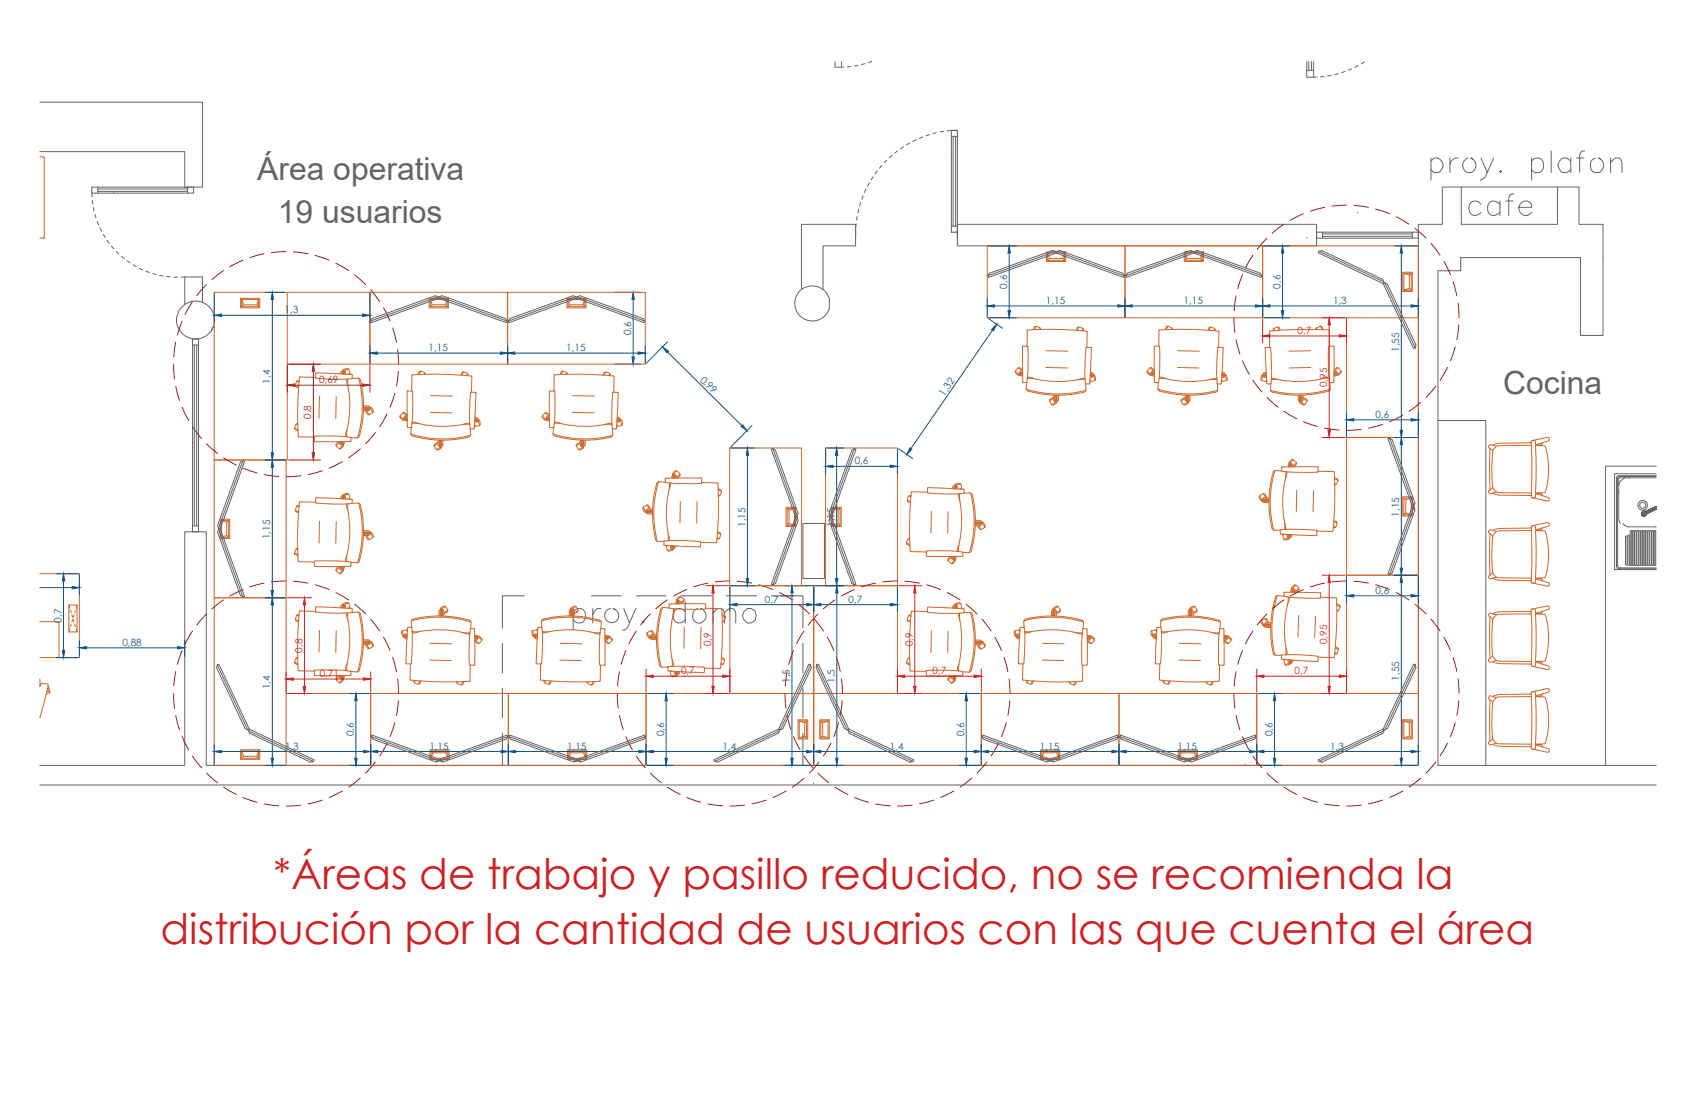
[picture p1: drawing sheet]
<svg xmlns="http://www.w3.org/2000/svg" width="432mm" height="279mm" viewBox="0 0 432 279" stroke-linecap="round" stroke-linejoin="round" font-family="sans-serif">
<defs><g id="words">
<g font-size="10.7" fill="#cd2027">
<text x="69.6" y="226.4">*Áreas de trabajo y pasillo reducido, no se recomienda la</text>
<text x="40.9" y="240.4">distribución por la cantidad de usuarios con las que cuenta el área</text>
</g>
<g font-size="8.1" fill="#636466">
<text x="65.5" y="45.9">Área operativa</text>
<text x="70.8" y="56.8">19 usuarios</text>
<text x="383" y="100.2">Cocina</text>
</g>
<g font-size="2.5" fill="#105689">
<text x="256.6" y="73.5" transform="rotate(-90 256.6 73.5)">0,6</text>
<text x="266.5" y="77.4">1,15</text>
<text x="301.5" y="77.4">1,15</text>
<text x="326.2" y="73.5" transform="rotate(-90 326.2 73.5)">0,6</text>
<text x="339.6" y="77.4">1,3</text>
<text x="72.5" y="79.8">1,3</text>
<text x="109.2" y="89.4">1,15</text>
<text x="144.3" y="89.4">1,15</text>
<text x="160.8" y="85.4" transform="rotate(-90 160.8 85.4)">0,6</text>
<text x="356.5" y="89.6" transform="rotate(-90 356.5 89.6)">1,55</text>
<text x="68.8" y="97.7" transform="rotate(-90 68.8 97.7)">1,4</text>
<text x="178.2" y="96.9" transform="rotate(45 178.2 96.9)">0,99</text>
<text x="240.5" y="101" transform="rotate(-55 240.5 101)">1,32</text>
<text x="350.4" y="106.4">0,6</text>
<text x="217.7" y="118.3">0,6</text>
<text x="356.5" y="131.6" transform="rotate(-90 356.5 131.6)">1,15</text>
<text x="68.8" y="137.3" transform="rotate(-90 68.8 137.3)">1,15</text>
<text x="189.9" y="134.2" transform="rotate(-90 189.9 134.2)">1,15</text>
<text x="212.6" y="134.2" transform="rotate(-90 212.6 134.2)">1,15</text>
<text x="194.8" y="153.5">0,7</text>
<text x="216.2" y="153.5">0,7</text>
<text x="350.4" y="151.2">0,6</text>
<text x="15.7" y="158.6" transform="rotate(-90 15.7 158.6)">0,7</text>
<text x="31.2" y="164.5">0,88</text>
<text x="201.2" y="174" transform="rotate(-90 201.2 174)">1,5</text>
<text x="212.7" y="174" transform="rotate(-90 212.7 174)">1,5</text>
<text x="356.5" y="173.3" transform="rotate(-90 356.5 173.3)">1,55</text>
<text x="68.8" y="175.5" transform="rotate(-90 68.8 175.5)">1,4</text>
<text x="72.6" y="190.9">1,3</text>
<text x="90.2" y="187.5" transform="rotate(-90 90.2 187.5)">0,6</text>
<text x="109.4" y="190.9">1,15</text>
<text x="144.4" y="190.9">1,15</text>
<text x="169.2" y="187.5" transform="rotate(-90 169.2 187.5)">0,6</text>
<text x="184" y="190.9">1,4</text>
<text x="226.7" y="190.9">1,4</text>
<text x="245.6" y="187.5" transform="rotate(-90 245.6 187.5)">0,6</text>
<text x="264.9" y="190.9">1,15</text>
<text x="300" y="190.9">1,15</text>
<text x="324.2" y="187.5" transform="rotate(-90 324.2 187.5)">0,6</text>
<text x="338.8" y="190.9">1,3</text>
</g>
<g font-size="2.5" fill="#cd2027">
<text x="330.6" y="85">0,7</text>
<text x="338.1" y="98.6" transform="rotate(-90 338.1 98.6)">0,95</text>
<text x="77" y="166.2" transform="rotate(-90 77 166.2)">0,8</text>
<text x="181.1" y="164.6" transform="rotate(-90 181.1 164.6)">0,9</text>
<text x="232.5" y="164.6" transform="rotate(-90 232.5 164.6)">0,9</text>
<text x="338.1" y="164" transform="rotate(-90 338.1 164)">0,95</text>
<text x="81.4" y="172.4">0,71</text>
<text x="173.5" y="171.7">0,7</text>
<text x="237.5" y="171.7">0,7</text>
<text x="329.8" y="171.7">0,7</text>
</g>
<g font-size="2.5" fill="#991b1e">
<text x="81.3" y="97.6">0,69</text>
<text x="79.3" y="106.7" transform="rotate(-90 79.3 106.7)">0,8</text>
</g>
</g></defs>
<g fill="none" stroke="#636466" stroke-width=".25">
<path d="M10.1 38.6h37v9.1M10.1 26h41.5v21.7M242.4 38.8h.1M395.2 38.5v5.4M403.7 38.5h-.5l-.5 .3-.3 .8v4.3M29 49v.2M243.9 57.1h91.5v5.5h-91.5zM345.8 54.1v.1M364.5 41a1.64 1.64 0 0 1 1.9-.8 1.64 1.64 0 0 1 1.2 1.6 2.14 2.14 0 0 1-1.3 2.1l-1.3-.1-.5-.7M364.5 40.2v5.7M369.4 40.2v3.7M371.5 40.2a1.89 1.89 0 0 0-2.1 1.6"/>
<path d="M372.3 47.6h24.5M373.9 40.2a1.97 1.97 0 0 0-1.3 1.9 1.97 1.97 0 0 0 1.3 1.8 1.9 1.9 0 0 0 2.1-1.8 2.03 2.03 0 0 0-1.3-1.9l.5 .3M377.3 40.2l1.6 3.7 1.6-3.7M377.3 52a1.59 1.59 0 0 0-1.7-.8 1.59 1.59 0 0 0-1.3 1.2 1.71 1.71 0 0 0 .7 2.3 1.71 1.71 0 0 0 2.3-.6M378.9 43.9a2.79 2.79 0 0 1-1.8 2M382.1 52l-.6-.5a1.56 1.56 0 0 0-1.8-.1 1.56 1.56 0 0 0-.7 1.6 1.57 1.57 0 0 0 .7 1.7 1.57 1.57 0 0 0 1.8-.1l.6-.5M382.1 51.2v3.7M382.3 43.4l.2 .3-.2 .2-.3-.2zM383.5 51.2h2M385.6 49.4l-.9 .2-.3 .8v4.5M386.9 52.8h3.3a1.54 1.54 0 0 0-1.1-1.6 1.54 1.54 0 0 0-1.8 .8 1.8 1.8 0 0 0 .4 2.5 1.8 1.8 0 0 0 2.5-.4M390.2 41a1.61 1.61 0 0 1 1.5-.8 1.61 1.61 0 0 1 1.4 1 1.83 1.83 0 0 1-.2 2.2 1.83 1.83 0 0 1-2.3 .4l-.4-.7"/>
<path d="M390.2 40.2v5.7M400.2 41a1.79 1.79 0 0 0-2.6-.4 1.79 1.79 0 0 0-.3 2.5 1.63 1.63 0 0 0 2.9 0M400.2 40.2v3.7M401.6 40.2h1.9M406.4 40.2a1.65 1.65 0 0 0-1.2 2.1 1.7 1.7 0 0 0 1.8 1.7 1.7 1.7 0 0 0 1.5-1.9 2.03 2.03 0 0 0-1.2-1.9l.4 .3M410.3 41.4l1.3-1.2h.8l.5 .3 .3 .9v2.5M410.3 40.2v3.7M47.1 70.5v7.1M51.6 70.5v6.5M204.2 73.7v-16.6h13.8v5.5h-8.3v11.1M333 60.5v.2M366.3 69v125.9"/>
<path d="M372.1 65.6h30.5M408.4 65.6v-8.5h-6.1v-9.5h-5.5v9.5h-24.5v-9.5h-4.9v9.5h-6.1v137.8h-151M54.6 81.5a4.8 4.8 0 0 0-6.1-4.6 4.8 4.8 0 0 0-2.8 7.1 4.8 4.8 0 0 0 8.1 .3l.7-1.3-.7 1.3M49.1 112.8h.1M204.5 133.3h5.5v14.1h-5.5zM133.6 151.8h-5.6v8.2M146 155.8a1.67 1.67 0 0 1 1.7-.9 1.67 1.67 0 0 1 1.4 1.3 1.76 1.76 0 0 1-.5 2.1 1.76 1.76 0 0 1-2.1 .1l-.5-.5M146 155v5.5M150.7 151.8h7.6M151 155v3.7M153.1 155a1.89 1.89 0 0 0-2.1 1.6M155.5 155a1.83 1.83 0 0 0-1.3 2.4 1.83 1.83 0 0 0 2.6 .9"/>
<path d="M156.8 155.3l-.6-.3a1.95 1.95 0 0 1 1.4 1.6 1.91 1.91 0 0 1-.8 1.8M158.9 155l1.5 3.7 1.6-3.7M160.4 158.7l-.5 1.1-.5 .5-.8 .2M162.1 151.8h7.6M163.6 158.4l.3-.2 .2 .2-.2 .3zM173.6 151.8h7.7M174.5 155.8a1.65 1.65 0 0 0-2.8 0 1.78 1.78 0 0 0 .1 2.2 1.78 1.78 0 0 0 2.3 .4l.4-.5M174.5 153.2v5.5M177.8 155a2.08 2.08 0 0 0-1.2 2.7l.1 .2a1.66 1.66 0 0 0 2.7 .1 1.91 1.91 0 0 0-.8-3l.5 .3M181.6 156.1l1.3-1.1h.8l.5 .3 .3 .8v2.6M181.6 155v3.7M184.5 156.1l1.3-1.1h.8l.5 .3 .3 .8v2.6"/>
<path d="M185 151.8h7.8M190 155.3a1.66 1.66 0 0 1 1.9 0 1.66 1.66 0 0 1 .7 1.8 1.69 1.69 0 0 1-1.7 1.6 1.69 1.69 0 0 1-1.7-1.6l.3-1.3zM196.5 151.8h5.8M198.9 151.8h5.6v8.2M128 163.8v7.6M128 175.3v7.6M204.5 163.8v7.6M204.5 175.3v7.6M10.1 194.9h37v-59.4h5.4v59.4h149.8M10.1 199.9h411.8M128 186.7v8.2M198.9 194.9h5.5"/>
<path d="M204.5 186.7v8.2M207.2 199.4v.2M317.2 194.8l.3 .1"/>
<circle cx="207" cy="77.3" r="4.5"/>
</g>
<circle cx="198.9" cy="194.9" r=".04" fill="#636466" stroke="#636466" stroke-width=".25"/>
<!-- layer: 0 -->
<g fill="none" stroke="#636466" stroke-width=".25">
<path d="M212.7 15.7v1.4h2.2M214.4 15.7v1.4M216.8 16.9l-1 .1M218.6 16.7l-1 .1M220.3 16.2l-.9 .2M222.1 15.7l-.9 .3M332.9 15.7v4h1.8M332.9 17.9h1.8M333.4 15.7v2.2M334.1 15.7v2.2M334.7 15.7v4M335.5 19.6l-.8 .1"/>
<path d="M337.3 19.5l-.9 .1M339.1 19.2l-.9 .1M340.9 18.7l-.9 .3M342.7 18.2l-.9 .3M344.3 17.5l-.8 .4M346 16.7l-.8 .4M347.6 15.8l-.8 .5M227.3 39.6l-.7 .6M228.7 38.4l-.7 .6M230.2 37.4l-.8 .5M231.7 36.4l-.7 .5M233.4 35.6l-.9 .4"/>
<path d="M235.1 34.9l-.9 .3M236.8 34.3l-.9 .3M238.6 33.8l-.9 .2M240.4 33.5l-1 .1M241.3 33.3l1.1-.1v25.9M242.4 34.7h1.5M242.8 34.7v22.9M243.4 34.7v22.9M243.9 33.2v27.5M23.4 47.7h25.9v1.5h-25.9zM23.4 49.2v.9M23.5 51l.1 1"/>
<path d="M23.8 52.8l.2 .9M24.2 54.6l.3 .9M24.8 56.4l.3 .8M24.9 47.7v1.5M24.9 48.7h22.9M24.9 48.1h22.9M25.5 58.1l.4 .8M26.3 59.7l.5 .8M47.1 47.7h4.5M47.8 47.7v1.5M218 59.1v1.6M218 58.8v1.1"/>
<path d="M218.1 57l-.1 .9M218.4 55.2l-.2 .9M218.7 53.4l-.2 .9M219.3 51.6l-.3 .9M219.9 49.9l-.4 .8M220.6 48.2l-.4 .8M221.5 46.6l-.5 .8M222.4 45l-.5 .8M223.5 43.5l-.6 .8M224.6 42.1l-.5 .7M225.9 40.8l-.6 .7M242.4 57.6h1.5"/>
<path d="M335.4 59.1h25.9v1.6h-25.9zM336.9 59.1v1.6M336.9 59.6h22.9M359.8 59.1v1.6M27.3 61.2l.5 .8M28.4 62.7l.6 .7M29.6 64l.7 .7M31 65.3l.7 .6M32.4 66.4l.7 .6M33.9 67.5l.8 .4M35.5 68.3l.8 .4M37.2 69.1l.8 .3"/>
<path d="M38.9 69.7l.9 .2M40.7 70.1l.9 .2M42.5 70.4l.9 .1M44.3 70.6h.9M51.6 70.5l-5.5 .1M111.6 75.6l-.7-.3-16.1 5.8-.4 .7 .2 .4 17.2-6.2-.2-.4-17.2 6.2M111.9 75.6l.8-.3 16 5.8 .4 .7-.1 .4-17.2-6.2 .1-.4 17.2 6.2M146.7 75.6l-.7-.3-16.1 5.8-.4 .7 .1 .4 17.3-6.2-.2-.4-17.2 6.2M147 75.6l.7-.3 16.1 5.8 .4 .7-.1 .4-17.2-6.2 .1-.4 17.2 6.2M268.9 64l-.7-.2-16.1 5.8-.4 .6 .1 .4 17.2-6.2-.1-.4-17.2 6.2M269.2 64l.7-.2 16.1 5.8 .4 .6-.1 .4-17.3-6.2 .2-.4 17.2 6.2M304 64l-.7-.2-16.1 5.8-.4 .6 .1 .4 17.2-6.2-.1-.4-17.2 6.2"/>
<path d="M304.3 64l.7-.2 16.1 5.8 .4 .6-.2 .4-17.2-6.2 .2-.4 17.2 6.2M336 64l16.6 7.8-.2 .4-16.6-7.8 .2-.4 .8-.2 15.4 7.4 .4 .6M336.9 60.2h22.9M352.8 72l.6 .4 7.3 15.5-.2 .7-.4 .2-7.7-16.6 .4-.2 7.7 16.6M372.1 65.6v3.4h-5.8M402.6 65.6v19.8h5.8v-19.8M49.1 86.4h1.5v49.1h-1.5zM49.1 87.9h1.5M49.5 87.9v46M50.1 87.9v46M54.6 81.5l-.1 1.5M61.9 117.3l-6.2 17.2 .4 .2 6.2-17.2-.4-.2-.7 .4-5.8 16.1 .3 .7"/>
<path d="M196.9 114.3l6.2 17.2-.4 .1-6.2-17.2 .4-.1 .6 .4 5.8 16.1-.2 .7M217.6 114.3l-6.2 17.2 .5 .1 6.2-17.2-.5-.1-.6 .4-5.8 16.1 .2 .7M354 111.6l6.2 17.2-.4 .2-6.2-17.2 .4-.2 .7 .4 5.8 16.1-.3 .7M366.3 107.1h12.2v87.8M421.9 118.7h-12.9v76.2M49.1 133.9h1.5M55.7 134.8l-.3 .8 5.8 16.1 .7 .4 .4-.2-6.2-17.2-.4 .1 6.2 17.3M203.1 131.8l.2 .7-5.8 16.1-.6 .4-.4-.1 6.2-17.3 .4 .2-6.2 17.2M211.4 131.8l-.2 .7 5.8 16.1 .6 .4 .5-.1-6.2-17.3-.5 .2 6.2 17.2M360.2 129.1l.3 .8-5.8 16-.7 .4-.4-.1 6.2-17.2 .4 .1-6.2 17.2M412.4 121.7h9.5M412.4 121.4v10.7l.4 1.3"/>
<path d="M412.4 125.1v.2M413.4 133.4l.6 .5 .9 .3h7M414 121.7l-1.2 .8-.4 1M414.2 136.5l.3 .2v7.1l-.2 .1-.2-.1zM414.7 136.3l.4 .1v7.5l-.2 .1-.2-.1zM415.1 121.7h-.2M415.3 135.2l.4 .1v8.6l-.2 .1-.2-.1zM415.9 135.2l.3 .1v8.6l-.2 .1-.2-.1zM416.4 135.2l.4 .1v8.6l-.2 .1-.2-.1zM417 135.2l.4 .1v8.6l-.2 .1-.3-.1zM417.5 135.2l.4 .1v8.6l-.2 .1-.2-.1zM418.1 135.2l.4 .1v8.6l-.2 .1-.2-.1z"/>
<path d="M418.2 130.7h.1M418.2 130.9l.1 .3M418.2 131h.1M418.2 130.7v.3M418.2 130.5h.1M418.2 130.5v.2M418.2 130.7l.1 .1M418.2 130.6l.3 .4M418.3 131.1v.1M418.3 130.7h.1M418.3 130.7l.1 .1M418.3 131.2h.1"/>
<path d="M418.3 130.8h.1M418.3 131.2l.1 .1M418.4 130.8v.1M418.4 130.9v.1M418.4 131h.1M418.4 130.8l.1 .2M418.4 130.9h.1M418.4 131l.1 .1M418.4 131.3l.2 .1M418.5 131.3h.1M418.5 131.1h.1M418.5 131l.1 .2"/>
<path d="M418.5 131.1l.1 .1M418.5 131.1v.1M418.5 131h.1M418.5 130.8h.1M418.5 131v.1M418.5 130.7v.1M418.5 131.1l.1 .3M418.5 131.2l.1 .1M418.6 131.2h.1M418.6 131.3h.1M418.6 130.8v.1M418.6 131.3l-.1 .1"/>
<path d="M418.6 131.2v.1M418.6 130.7l.1 .3M418.6 130.6v.2M418.6 131.4h.1M418.6 130.7l.1 .4M418.6 131.3v.1M418.7 131.1h.4M418.7 135.2l.3 .1v8.6l-.2 .1-.2-.1zM418.7 130.6h-.1M418.7 131.1h.1M418.7 131v.1M418.7 130.5v.1"/>
<path d="M418.7 131h.1M418.7 130.5l-.1 .2M418.7 131.1h.2M418.7 130.5h.1M418.8 131l.1 .1M418.8 130.5h-.1M418.8 130.5l-.1 .3 .2 .2M418.8 131.1h.1M418.8 130.5l.1 .4 .2 .1M418.8 130.5h.1M418.9 130.4l-.4 .3M418.9 130.4h.1"/>
<path d="M418.9 130.4l-.1 .1M418.9 130.6v.1M418.9 130.4a.38 .38 0 0 0-.4 .5 .38 .38 0 0 0 .6 .2M418.9 130.5l.1 .1M418.9 130.8l.1 .1M418.9 130.7v.1M418.9 131h.1M418.9 131v.1M418.9 131l.1 .1M419 130.4v.4M419 130.5v.1M419 130.4h.1"/>
<path d="M419 130.9h.1M419 130.4h-.1M419 130.4l-.1 .1M419 131h.1M419 131v.1M419 130.8l.1 .1M419 131.1h-.1M419 130.5h.1M419.1 130.5v.1M419.1 130.6h.1M419.1 130.5h.1M419.1 131.1h.1"/>
<path d="M419.1 130.8l-.1 .1M419.1 130.9h.1M419.1 131.1h-.1M419.1 130.7h.1M419.1 130.4h.1M419.1 131.1h-.2M419.1 130.4v.1M419.1 131v.1M419.1 130.7l.1 .1M419.1 130.4l.1 .3M419.1 130.4l.1 .1M419.1 131h.1"/>
<path d="M419.2 130.3l-.1 .1M419.2 130.3l-.2 .1M419.2 130.9h.2M419.2 130.9l-.1 .1M419.2 130.5h-.1M419.2 131h.1M419.2 130.8h.1M419.2 130.9h.1M419.2 135.2l.4 .1v8.6l-.2 .1-.2-.1zM419.2 130.7l.1 .1M419.2 131h-.1M419.2 130.3h.1"/>
<path d="M419.2 130.4l.1 .3M419.3 130.8h-.1M419.3 130.8h.1M419.3 130.3l-.7-.2-.4 .4M419.3 130.9h.1M419.3 131h-.1M419.3 130.7h.1M419.3 130.3h.1M419.3 130.4l.2 .3M419.3 130.4h-.1M419.3 130.8h.2M419.4 130.7h.2"/>
<path d="M419.4 130.9l-.1 .1M419.4 130.7h.1M419.4 130.3l.2 .3M419.4 130.3h.1M419.5 130.3h-.1M419.5 130.7h.1M419.5 130.7v.1M419.5 130.3h.1M419.5 130.3l-.1 .1M419.5 130.8l-.1 .1M419.5 130.8a.65 .65 0 0 1-.9 .6M419.6 130.2l-.3 .2"/>
<path d="M419.6 130.2v.1M419.6 130.7l.1 .1M419.6 130.3h-.1M419.6 130.3v.2M419.6 130.6h.1M419.6 130.6v.1M419.6 130.7v.1M419.6 130.2l.2 .3M419.6 130.5l.2 .1M419.6 130.2l.1 .1M419.6 130.7h.1M419.7 130.2h-.1"/>
<path d="M419.7 130.2h.1M419.7 130.6v.1M419.7 130.6l-.1 .1M419.7 130.6h.1M419.7 130.6h-.1M419.7 130.7l-.2 .1M419.7 130.7h.1M419.7 130.1l-.1 .1M419.7 130.1h.1M419.8 135.2l.3 .1v8.6l-.2 .1-.2-.1zM419.8 130.1l.1 .3M419.8 130.5h.1"/>
<path d="M419.8 130.2l-.2 .1M419.8 130.1v.1M419.8 130.6v.1M419.8 130v.1M419.8 130h.1M419.8 130.1h.1M419.8 130.7l-.1 .1M419.9 130.4v.1M419.9 130.1h.1M419.9 130.1l.1 .3M419.9 130.6l-.1 .1M419.9 130.5h.1"/>
<path d="M419.9 130h-.1M419.9 130v.1M419.9 130h.1M419.9 130.4l-.1 .1M420 130.5h.1M420 130.5h-.1M420 130.4h.1M420.1 129.9l.2 .5M420.1 129.9h.1M420.1 129.9l.2 .1M420.1 130.5l-.3 .2M420.1 129.9v.1"/>
<path d="M420.1 130.5h.1M420.1 130l.2 .3M420.1 130.3v.2M420.2 130.3l-.2 .1M420.3 130.4h-.3M420.3 130h-.2M420.3 130.3h.1M420.3 129.9l.1 .2M420.3 130.4l-.2 .1M420.3 135.2l.4 .1v8.6l-.2 .1-.2-.1zM420.3 129.9v.1M420.3 130.4h.1"/>
<path d="M420.4 129.7l-.1 .2M420.4 129.7h.1M420.4 130.2v.1M420.4 130.3h.1M420.4 129.7l.1 .1M420.4 129.8v.1M420.4 129.8h.1M420.4 129.9l.2 .3M420.4 130.1l.1 .1M420.5 130.2l-.2 .1M420.5 130.2l.1 .1M420.5 129.8l-.1 .1"/>
<path d="M420.5 130.3h-.1M420.5 130.2v.1M420.6 130.1h.1M420.6 129.6v.1M420.6 130.3l-.3 .1M420.6 129.7l.2 .4M420.6 130.2h.1M420.6 129.7h.1M420.6 130.3h.1M420.6 129.6h.1M420.6 129.6l.1 .1M420.6 130.1v.1"/>
<path d="M420.6 129.8h-.1M420.7 129.7h.1M420.7 129.6v.1M420.7 129.7l.1 .3M420.7 130.2h.1M420.7 130v.1M420.8 130l-.2 .1M420.8 130.1h.1M420.8 129.5l.1 .1M420.8 130.1l-.2 .2M420.8 130h.2M420.9 129.5h-.1"/>
<path d="M420.9 129.6h.1M420.9 129.4h.1M420.9 135.2l.3 .1v8.6l-.1 .1-.3-.1zM420.9 129.6v.1M420.9 129.4v.1M420.9 129.6l-.2 .1M420.9 129.7l.2 .3M420.9 129.5l.1 .1M421 130h.1M421 129.9l.1 .1M421 129.9v.1M421 129.9l-.1 .1"/>
<path d="M421 129.6l.2 .2M421.1 130h.2M421.1 130l-.1 .1h-.2M421.1 129.3l.2 .1M421.1 129.3l.1 .2M421.1 129.3h.1M421.2 129.9l.2-.2-.1 .3M421.2 129.9h.1M421.2 129.4h.1M421.2 129.8v.1M421.2 129.5l-.2 .1M421.2 129.4v.1"/>
<path d="M421.2 129.5h.1M421.2 129.5l.3 .4 .1-.3M421.3 129.8v.1M421.3 129.9h.1M421.3 129.4l.2 .3M421.3 130h.1M421.4 135.2l.4 .1v8.6l-.2 .1-.2-.1zM421.4 129.4h-.1M421.5 129.2l-.1 .2M421.5 129.7h.1M421.5 129.3h.1M421.5 129.2l.1 .1"/>
<path d="M421.5 129.2h.1M421.5 129.3l-.1 .1M421.5 129.7v.1M421.6 129.3l.1 .3M421.6 129.3l.2 .3M421.7 129.6l.2 .1M421.7 129.6l-.2 .1M421.7 129.3h-.1M421.7 129.2h.1M421.8 129.1h.1M421.8 129.1l.1 .2M421.8 129.1v.1"/>
<path d="M421.8 129.5h.1M421.8 129.2l-.1 .1M421.8 129.5l.1 .2M421.8 129.5v.1M421.8 129.6h.1M421.9 129.7h.1M421.9 129.2h-.1M421.9 129.3h.1M421.9 129.1l-.2-.1v.3M421.9 121.2h-9.6l-.5 .5v22.8l.5 .4h9.6M421.9 120.7h-10.6v24.4h10.6M421.9 121.3h-9.3l-.4 .3-.1 .4v22.2l.5 .4h9.3"/>
<path d="M55.4 169.3l7.7 16.6 .4-.2-7.7-16.6-.4 .2-.2 .8 7.2 15.5 .7 .3M206.5 169.3l-7.7 16.6-.5-.2 7.8-16.6 .4 .2 .2 .8-7.3 15.5-.6 .3M208.1 169.3l7.7 16.6 .4-.2-7.7-16.6-.4 .2-.2 .8 7.2 15.5 .7 .3M360.5 169.3l-7.7 16.6-.4-.2 7.7-16.6 .4 .2 .2 .8-7.3 15.5-.6 .3M63.3 186.1l.4 .7 15.4 7.3 .8-.2 .2-.4-16.6-7.8-.2 .4 16.6 7.8M94.6 187.6l17.2 6.2 .2-.4-17.3-6.2-.1 .4 .4 .7 16.1 5.8 .7-.3M129.3 187.6l-17.2 6.2-.1-.4 17.2-6.2 .1 .4-.4 .7-16.1 5.8-.7-.3M129.7 187.6l17.2 6.2 .2-.4-17.3-6.2-.1 .4 .4 .7 16.1 5.8 .7-.3M164.4 187.6l-17.2 6.2-.1-.4 17.2-6.2 .1 .4-.4 .7-16.1 5.8-.7-.3M198.6 186.1l-.4 .7-15.5 7.3-.7-.2-.2-.4 16.5-7.8 .3 .4-16.6 7.8M216 186.1l.4 .7 15.4 7.3 .8-.2 .2-.4-16.6-7.8-.2 .4 16.6 7.8M250.2 187.6l17.2 6.2 .1-.4-17.2-6.2-.1 .4 .4 .7 16.1 5.8 .7-.3"/>
<path d="M284.9 187.6l-17.2 6.2-.2-.4 17.2-6.2 .2 .4-.4 .7-16.1 5.8-.7-.3M285.2 187.6l17.3 6.2 .1-.4-17.2-6.2-.2 .4 .4 .7 16.1 5.8 .8-.3M320 187.6l-17.2 6.2-.2-.4 17.2-6.2 .2 .4-.4 .7-16.1 5.8-.7-.3M352.6 186.1l-.4 .7-15.4 7.3-.8-.2-.2-.4 16.6-7.8 .2 .4-16.6 7.8M366.3 194.9h55.6"/>
<circle cx="418.5" cy="128.7" r=".78"/>
<circle cx="418.5" cy="128.7" r="1.23"/>
</g>
<g fill="none" stroke="#cd6928" stroke-width=".25">
<path d="M61.3 76h4.9v2.4h-4.9zM61.6 76.3v1.8h4.3v-1.8h-4.3l.5 1.3-.5 .5M62.1 77.6h3.3M65.9 76.3l-.5 1.3 .5 .5M72.9 74.5h-18.3v42.7h18.6v-42.7h21v18.2h-21M94.2 74.5h35.1v18.2h-35.1zM109.3 76h4.9v2.4h-4.9zM109.6 76.3l.5 1.3-.5 .5M110.1 77.6h3.3M113.9 76.3v1.8h-4.3v-1.8h4.3l-.5 1.3 .5 .5M129.3 74.5h35.1v18.2h-35.1zM144.4 76h4.9v2.4h-4.9z"/>
<path d="M144.7 76.3l.5 1.3-.5 .5M145.2 77.6h3.3M149 76.3v1.8h-4.3v-1.8h4.3l-.5 1.3 .5 .5M251.5 62.6h35.1v18.3h-35.1zM266.6 64.1h4.9v2.5h-4.9zM266.9 64.4l.5 1.4-.5 .5M267.4 65.8h3.3M271.2 64.4v1.9h-4.3v-1.9h4.3l-.5 1.4 .5 .5M286.6 62.6h35.1v18.3h-35.1zM301.7 64.1h4.9v2.5h-4.9zM302 64.4l.5 1.4-.5 .5M302.5 65.8h3.3"/>
<path d="M306.3 64.4v1.9h-4.3v-1.9h4.3l-.5 1.4 .5 .5M357.3 69.3h2.5v4.9h-2.5zM357.6 73.9h1.9v-4.3h-1.9v4.3l1.4-.5 .5 .5M357.6 69.6l1.4 .5 .5-.5M359 70.1v3.3M343 80.9v30.5h18.3v-30.5h-39.6v-18.3h39.6v18.3M54.6 117.2h18.3v35h-18.3zM185.9 114.1h18.3v35.1h-18.3zM210.3 114.1h18.3v35.1h-18.3zM343 111.4h18.3v35.1h-18.3zM379.3 113.5l.3-.3 .6 .2 2-.5 7.9-.1v-.4l.2-.2 4.2-.8 .2 .2-.1 .6-1.6 .5-.4 .5-1.3 .1 2 .2a.74 .74 0 0 1 .6 .9 18.2 18.2 0 0 1-.4 11.1l-2.2 .2 1.3 .1 .3 .5 1.7 .5 .1 .6-.2 .2-4.3-.8-.1-.6-8.2-.1-1.7-.5-.6 .2-.2-.1-.3-.5 .5-.4-.1-4.7 .1-5.8-.5-.5zM379.6 114.3l.7 .5"/>
<path d="M380.2 113.4l1 .3M390.1 112.8l.2 6.7-.2 6.7M390.1 113.4l-7.8 .1a2.05 2.05 0 0 0-2.1 2.4l-.1 1.5a27 27 0 0 0 .3 7l.8 .9 .5 .2 8.4 .1M390.3 112.2h.6l.2 .3 .2 7.5-.2 6.6-.2 .2h-.6M393 112.7l-1.7 .6M56.1 132.3h2.4v4.8h-2.4zM56.4 132.5h1.9v4.4h-1.9v-4.4l1.4 .5 .5-.5M56.4 136.9l1.4-.5 .5 .5M57.8 133v3.4M200.2 129.2h2.5v4.9h-2.5zM200.5 133.8l.5-.5 1.4 .5v-4.3h-1.9v4.3h1.9M200.5 129.5l.5 .5 1.4-.5"/>
<path d="M201 130v3.3M211.9 129.2h2.4v4.9h-2.4zM212.1 129.5h1.9v4.3h-1.9v-4.3l1.4 .5 .5-.5M212.1 133.8l1.4-.5 .5 .5M213.5 130v3.3M357.3 126.5h2.5v4.9h-2.5zM357.6 131.1l.5-.5 1.4 .5v-4.3h-1.9v4.3h1.9M357.6 126.8l.5 .5 1.4-.5M358.1 127.3v3.3M379.3 135.2l.3-.3 .6 .2 2-.5 7.9-.1 .1-.6 4.3-.8 .2 .6-.2 .3-1.5 .4-.4 .6h-1.3l2 .2a1.31 1.31 0 0 1 .7 1.4 17.5 17.5 0 0 1-.5 10.5l-2.2 .1v.2h1.1a.54 .54 0 0 1 .5 .5l1.7 .6v.7l-.5 .1-3.9-.8-.1-.6-7.9-.1-2-.5-.8 .1-.3-.6 .5-.4-.1-4.6 .1-5.9-.5-.4zM379.6 135.9l.7 .6M380.2 135.1l1 .3"/>
<path d="M380.3 124.2l-.7 .6M381.2 125.3l-1 .3M390.1 134.5l.2 6.7-.2 6.7M390.1 135.1l-7.8 .1a2.04 2.04 0 0 0-2.1 2.3l-.1 1.6a26.8 26.8 0 0 0 .3 7l.8 .9 .6 .2h8.3M390.3 133.9h.6l.2 .2 .2 7.5-.2 6.7-.2 .2h-.6M391.3 125.7l1.6 .6M393 134.4l-1.7 .6M10.1 158.3h4.9v9.2M10.1 146.1h10.1v21.4h-10.1M17.6 154.1h2v6.8h-2zM17.6 154.1l.2 .8M18 155.4l.1 .7"/>
<path d="M18.1 159l-.1 .6M18.3 156.6l.2 .6M18.5 157.8l-.2 .6M18.7 157.8l.2 .6M18.9 156.6l-.2 .6M19 159l.2 .6M19.2 155.4l-.2 .7M19.6 154.1l-.2 .8M379.3 156.4l.3-.3 .6 .2 2-.5 7.9-.1 .1-.6 4.3-.7 .2 .6-.2 .2-1.5 .5-.4 .5h-1.3l2 .2a1.31 1.31 0 0 1 .7 1.5 17.5 17.5 0 0 1-.5 10.5l-2.2 .1v.1h1.1a.54 .54 0 0 1 .5 .6l1.7 .5v.7l-.5 .1-3.9-.8-.1-.6-7.9-.1-2-.5-.8 .1-.3-.5 .5-.4-.1-4.7 .1-5.8-.5-.4zM379.6 157.2l.7 .5M380.2 156.3l1 .3M380.3 145.9l-.7 .5"/>
<path d="M381.2 147l-1 .3M390.1 155.7l.2 6.7-.2 6.7M390.1 156.4h-7.8a2.01 2.01 0 0 0-2.1 2.4l-.1 1.5a26.8 26.8 0 0 0 .3 7l.8 .9 .6 .2 8.3 .1M390.3 155.1h.6l.2 .3 .2 7.5-.2 6.6-.2 .2h-.6M391.3 147.4l1.6 .5M393 155.7l-1.7 .5M17.8 160.1l-.2 .8M19.4 160.1l.2 .8M72.9 176.6h21.5v18.3h-21.5v-42.7h-18.3v42.7h18.3M94.4 176.6h35.1v18.3h-35.1zM129.5 176.6h35.1v18.3h-35.1zM185.9 176.6v-27.4h21.4v45.7h-42.7v-18.3h42.7v18.3h42.7v-18.3h-42.7v-27.4h21.3v27.4"/>
<path d="M250 176.6h35.1v18.3h-35.1zM285.1 176.6h35.1v18.3h-35.1zM343 176.6v-30.1h18.3v30.1h-41.1v18.3h41.1v-18.3M379.4 177.4l.2-.2 .6 .2 2-.5 7.9-.1 .1-.6 4.3-.8 .2 .6-.2 .2-1.5 .5-.4 .5-1.3 .1 2 .2a1.31 1.31 0 0 1 .7 1.4 17.5 17.5 0 0 1-.5 10.5l-2.2 .1v.2h1.1a.54 .54 0 0 1 .5 .5l1.7 .5v.7l-.5 .2-3.9-.9-.1-.5-7.9-.1-2-.5h-.8l-.3-.4 .5-.5-.1-4.6 .1-5.9-.5-.4zM379.6 178.2l.7 .6M380.2 177.4l1 .3M380.3 167.1l-.7 .6M381.2 168.2l-1 .3M390.1 176.8l.2 6.7-.2 6.7M390.1 177.4l-7.8 .1a2.01 2.01 0 0 0-2.1 2.3l-.1 1.6a26.8 26.8 0 0 0 .3 7l.8 .9 .6 .2h8.3M390.3 176.2h.6l.2 .2 .2 7.5-.2 6.7-.2 .2h-.6M391.3 168.6l1.6 .6"/>
<path d="M393 176.7l-1.7 .6M61.3 191h4.9v2.4h-4.9zM61.6 191.3l.5 1.3-.5 .5M62.1 192.6h3.3M65.9 191.3v1.8h-4.3v-1.8h4.3l-.5 1.3 .5 .5M109.5 191h4.9v2.4h-4.9zM109.8 191.3l.5 .4-.5 1.4h4.3v-1.8h-4.3v1.8M110.3 191.7h3.3M114.1 191.3l-.5 .4 .5 1.4M144.6 191h4.9v2.4h-4.9zM144.9 191.3l.5 .4-.5 1.4h4.3v-1.8h-4.3v1.8M145.4 191.7h3.3"/>
<path d="M149.2 191.3l-.5 .4 .5 1.4M203.3 183.3h2.5v4.9h-2.5zM203.6 183.6h1.9v4.3h-1.9v-4.3l1.4 .5 .5-.5M203.6 187.9l1.4-.4 .5 .4M205 184.1v3.4M208.8 183.3h2.5v4.9h-2.5zM209.1 183.6l.5 .5 1.4-.5v4.3h-1.9v-4.3h1.9M209.1 187.9l.5-.4 1.4 .4M209.6 184.1v3.4M265.1 191h4.9v2.4h-4.9zM265.4 191.3l.5 .4-.5 1.4h4.3v-1.8h-4.3v1.8M265.9 191.7h3.3"/>
<path d="M269.7 191.3l-.5 .4 .5 1.4M300.2 191h4.8v2.4h-4.8zM300.4 191.3l.5 .4-.5 1.4h4.4v-1.8h-4.4v1.8M300.9 191.7h3.4M304.8 191.3l-.5 .4 .5 1.4M357.3 183.3h2.5v4.9h-2.5zM357.6 183.6h1.9v4.3h-1.9v-4.3l1.4 .5 .5-.5M357.6 187.9l1.4-.4 .5 .4M359 184.1v3.4M380.3 188.2l-.7 .5M381.2 189.3l-1 .3M391.3 189.7l1.6 .5"/>
</g>
<!-- layer: 3b.3buro -->
<path d="M10.1 39.9h.9l.3 .3v20.3l-.2 .2h-1" fill="none" stroke="#cd6928" stroke-width=".25"/>
<path d="M10.1 173l.1 1.7 .1-.3a.51 .51 0 0 1 .3-.4 .51 .51 0 0 1 .6 .2h.7a.41 .41 0 0 1 .4 .2 .41 .41 0 0 1-.1 .5l.3 .4-.4 .1 .4-.1 .1 .6-.7 .3 .7-.2 .1 .4a1.23 1.23 0 0 0-1.2 1.4l-1.4 4.9M10.2 174.7l-.1 .2M12.1 175.4l-.3 1.4M12.2 174.9l-.1 .5" fill="none" stroke="#cd6928" stroke-width=".25"/>
<!-- layer: 11_COTAS -->
<g fill="none" stroke="#105689" stroke-width=".25">
<path d="M54.6 74.8v7.3M67.5 74.5h5.1M69.4 76.3v39M94.2 74.8v7.3M156.6 74.5h6.5M161.3 76.3v14.6M251.5 76.1v4.5M251.8 62.6h7.1M253.3 77.9h31.5M257.1 64.5v14.6M286.6 76.1v4.5M288.4 77.9h31.4"/>
<path d="M321.7 76.1v4.5M322 62.6h6.6M323.5 77.9h36M326.7 64.5v14.6M355.2 62.6h5.8M357 64.5v45.1M361.3 76.1v4.5M56.4 80.3h36M94.2 88.1v4.3M96.1 89.9h31.4M129.3 88.1v4.3M131.1 89.9h31.5"/>
<path d="M156.6 92.7h6.5M164.4 88.1v4.3M170.1 87.1l-5.5 5.4M170.1 89.6l18.9 18.8M251.8 81.1l3.6 2.5M251.8 80.9h7.1M252.8 84.1l-20.7 30.2M322 80.9h6.6M67.5 117.2h5.4M69.4 119v31.4M186.2 114.1h6M190.4 115.9v31.5"/>
<path d="M191.6 108.4l-5.5 5.5M210.3 114.4v6.2M210.6 114.1h4.4M212.2 118.8h14.6M213.1 115.9v31.5M228.6 114.4v6.2M228.9 114.3l3.6 2.5M343 105.1v6M344.9 106.9h14.6M355.2 111.4h5.8M357 113.3v31.4M361.3 105.1v6"/>
<path d="M10.1 149.7h8.3M14.4 146.1h5.5M16.2 148v17.7M20.2 146.4v5.1M67.5 152.2h5.1M69.4 154.1v39M185.9 149.5v6.3M186.2 149.2h6M187.8 154h17.7M199.9 149.2h7.1M201.7 151v42.1M207.3 149.5v6.3"/>
<path d="M207.6 149.2h7.4M209.1 154h17.7M213.2 151v42.1M228.6 149.5v6.3M343 146.8v6.8M344.9 151.7h14.6M355.2 146.5h5.8M357 148.4v44.7M361.3 146.8v6.8M14.4 167.5h5.5M20.2 163.1v4.1M22.1 165h23.1"/>
<path d="M47.1 163.1v4.1M88.8 176.6h5.3M90.7 178.5v14.6M164.9 176.6h6.6M169.7 178.5v14.6M244.3 176.6h5.4M246.2 178.5v14.6M320.4 176.6h6.1M324.7 178.5v14.6M54.6 189.6v5M56.4 191.4h36.2M67.5 194.9h5.1"/>
<path d="M88.8 194.9h5.3M94.4 189.6v5M96.3 191.4h31.4M129.5 189.6v5M131.3 191.4h31.5M164.6 189.6v5M164.9 194.9h6.6M166.4 191.4h39.1M199.9 194.9h7.1M207.3 189.6v5M207.6 194.9h7.4M209.1 191.4h39.1"/>
<path d="M244.3 194.9h5.4M250 189.6v5M251.8 191.4h31.4M285.1 189.6v5M286.9 191.4h31.4M320.2 189.6v5M320.4 194.9h6.1M322 191.4h37.5M355.2 194.9h5.8M361.3 189.6v5"/>
</g>
<g fill="#105689" stroke="#105689" stroke-width=".25">
<path d="M18.4 149.4l1.8 .3-1.8 .3z"/>
<path d="M16.2 146.1l.3 1.9h-.6z"/>
<path d="M15.9 165.7h.6l-.3 1.8z"/>
<path d="M20.2 165l1.9-.3v.6z"/>
<path d="M45.2 164.7l1.9 .3-1.9 .3z"/>
<path d="M69.4 117.2l.3 1.8h-.6z"/>
<path d="M69.1 150.4h.6l-.3 1.8z"/>
<path d="M69.4 152.2l.3 1.9h-.6z"/>
<path d="M69.1 193.1h.6l-.3 1.8z"/>
<path d="M54.6 191.4l1.8-.3v.6z"/>
<path d="M92.6 191.1l1.8 .3-1.8 .3z"/>
<path d="M94.4 191.4l1.9-.3v.6z"/>
<path d="M127.7 191.1l1.8 .3-1.8 .3z"/>
<path d="M129.5 191.4l1.8-.3v.6z"/>
<path d="M162.8 191.1l1.8 .3-1.8 .3z"/>
<path d="M164.6 191.4l1.8-.3v.6z"/>
<path d="M205.5 191.1l1.8 .3-1.8 .3z"/>
<path d="M201.7 149.2l.4 1.8h-.6z"/>
<path d="M201.5 193.1h.6l-.4 1.8z"/>
<path d="M213.2 149.2l.3 1.8h-.6z"/>
<path d="M212.9 193.1h.6l-.3 1.8z"/>
<path d="M207.3 191.4l1.8-.3v.6z"/>
<path d="M248.2 191.1l1.8 .3-1.8 .3z"/>
<path d="M250 191.4l1.8-.3v.6z"/>
<path d="M283.2 191.1l1.9 .3-1.9 .3z"/>
<path d="M285.1 191.4l1.8-.3v.6z"/>
<path d="M318.3 191.1l1.9 .3-1.9 .3z"/>
<path d="M320.2 191.4l1.8-.3v.6z"/>
<path d="M359.5 191.1l1.8 .3-1.8 .3z"/>
<path d="M357 146.5l.3 1.9h-.6z"/>
<path d="M356.7 193.1h.6l-.3 1.8z"/>
<path d="M251.5 77.9l1.8-.3v.6z"/>
<path d="M284.8 77.6l1.8 .3-1.8 .3z"/>
<path d="M286.6 77.9l1.8-.3v.6z"/>
<path d="M319.8 77.6l1.9 .3-1.9 .3z"/>
<path d="M321.7 77.9l1.8-.3v.6z"/>
<path d="M359.5 77.6l1.8 .3-1.8 .3z"/>
<path d="M357 62.6l.3 1.9h-.6z"/>
<path d="M356.7 109.6h.6l-.3 1.8z"/>
<path d="M357 111.4l.3 1.9h-.6z"/>
<path d="M356.7 144.7h.6l-.3 1.8z"/>
<path d="M213.1 114.1l.4 1.8h-.7z"/>
<path d="M212.8 147.4h.7l-.4 1.8z"/>
<path d="M207.3 154l1.8-.3v.6z"/>
<path d="M226.8 153.7l1.8 .3-1.8 .3z"/>
<path d="M205.5 153.7l1.8 .3-1.8 .3z"/>
<path d="M185.9 154l1.9-.3v.6z"/>
<path d="M161.3 74.5l.3 1.8h-.6z"/>
<path d="M161 90.9h.6l-.3 1.8z"/>
<path d="M90.7 176.6l.3 1.9h-.6z"/>
<path d="M90.4 193.1h.6l-.3 1.8z"/>
<path d="M169.7 176.6l.3 1.9h-.6z"/>
<path d="M169.4 193.1h.6l-.3 1.8z"/>
<path d="M246.2 176.6l.3 1.9h-.7z"/>
<path d="M245.8 193.1h.7l-.3 1.8z"/>
<path d="M324.7 176.6l.3 1.9h-.6z"/>
<path d="M324.4 193.1h.6l-.3 1.8z"/>
<path d="M343 151.7l1.9-.3v.7z"/>
<path d="M359.5 151.4l1.8 .3-1.8 .4z"/>
<path d="M326.7 62.6l.4 1.9h-.7z"/>
<path d="M326.4 79.1h.7l-.4 1.8z"/>
<path d="M343 106.9l1.9-.3v.6z"/>
<path d="M359.5 106.6l1.8 .3-1.8 .3z"/>
<path d="M257.1 62.6l.3 1.9h-.6z"/>
<path d="M256.8 79.1h.6l-.3 1.8z"/>
<path d="M231.8 114.1l.5 .3-1.3 1.4z"/>
<path d="M253.9 82.6l-.8 1.7-.5-.4z"/>
<path d="M210.3 118.8l1.9-.3v.6z"/>
<path d="M226.8 118.5l1.8 .3-1.8 .3z"/>
<path d="M69.1 115.3h.6l-.3 1.9z"/>
<path d="M69.4 74.5l.3 1.8h-.6z"/>
<path d="M54.6 80.3l1.8-.3v.6z"/>
<path d="M92.4 80l1.8 .3-1.8 .3z"/>
<path d="M94.2 89.9l1.9-.3v.6z"/>
<path d="M127.5 89.6l1.8 .3-1.8 .3z"/>
<path d="M129.3 89.9l1.8-.3v.6z"/>
<path d="M162.6 89.6l1.8 .3-1.8 .3z"/>
<path d="M190.4 114.1l.3 1.8h-.6z"/>
<path d="M190.1 147.4h.6l-.3 1.8z"/>
<path d="M168.8 88.3l1.5 1.1-.5 .4z"/>
<path d="M189.2 108.2l1.1 1.5-1.5-1.1z"/>
</g>
<!-- layer: 3buro -->
<g fill="none" stroke="#cd6928" stroke-width=".25">
<path d="M75.3 98.2l.1 .3M75.4 98.5l.6 .3M75.9 97l-.3 .1M75.9 97h.3M76.2 97.3l-.6-.2-.4 1.1 .9 .3M76.4 96a74.1 74.1 0 0 0-.4 15.2l.1 .1M76.4 96l4 .1M80.4 96.2l.2 .1a51.5 51.5 0 0 0 9 .1M80.4 96.2l.1-1.2 9.1 .4 .1 .1-.1 .9M86.9 94.7l-.2 .5M86.9 94.7a.62 .62 0 0 1 .8-.3 .62 .62 0 0 1 .3 .9M87.3 94.5l-.3 .7"/>
<path d="M87.5 94.5l-.3 .7M87.5 94.3l1.4-.2 .2 1.1-.6 .1M87.6 94.5l-.2 .7M87.7 94.6l-.2 .6M87.9 94.7l-.2 .6M88.3 96.9l.3 1.3M88.5 96.5l-.2 .5M88.7 96.5l-.1 .7a33.6 33.6 0 0 1-.3 13.4l.1 .6M88.8 94l-.6-.1-.6 .2-.2 .2M89.1 95.2l-.1 .1M89.7 96.4l1.5-.1 .5 .2a26.3 26.3 0 0 1-.3 14.8l-.5 .2M91.4 96.4a27.8 27.8 0 0 1-.3 15.1"/>
<path d="M103.7 99.7l.1 9 .1 .2M103.9 99.6l-.2 .1M103.9 99.6h1.2l.1 2.6-.4 6.6-.9 .1M104.9 99.6l.1-4.1 7.6-.2 7.6 .5-.1 4.1M106.8 94.7l-.3 .7M107.1 94.6l-.3 .1M108.1 95.3l.1-.3-1-.5-.4 .9M108.2 95l.1 .3M117.7 95.6l.3-.9 1.1 .4-.2 .6M118 94.8l-.3 .1-.3 .6M119.1 95.1l.1 .6M120 99.9l-.3 2.6-.1 5"/>
<path d="M120 99.9h1.1M121.1 99.9l.1 .2M140.1 99.6l-.2 .1v4.3l.1 4.7 .1 .2M140.1 99.6h1.2l.1 2.6-.3 6.6-.9 .1M141.1 99.6l.1-4.1 7.6-.2 7.6 .5-.1 4.1M143 94.7l-.3 .7M143.4 94.6l-.4 .1M144.3 95.3l.1-.3-1-.5-.4 .9M144.4 95l.1 .3M154 95.6l.2-.9 1.1 .4-.2 .6M154.2 94.8l-.3 .1-.2 .6M155.3 95.1l.1 .6"/>
<path d="M156.3 99.9l-.2 .1-.2 3.4a22.4 22.4 0 0 0 .2 5.8l1-.1 .4-9M156.3 99.9h1l.2 .2M258.7 94.5l.2 .6 .5 .5 .3-.1M259.4 93.7h.4l.7 .6M260.3 94.5l-.9-.8-.8 .8 1.1 1M260.5 94.4a.86 .86 0 0 0-.9 .7l.3 .6h.6M260.5 94.9l-.8 .2M260.5 94.8l-.7 .2M260.5 95.1l-.7 .2M260.5 95.2l-.7 .2M260.5 95.4l-.5 .1M260.6 88.1l-.1 .1v9.1"/>
<path d="M260.7 88.2h1l.2 .1v4.2l-.3 4.8-.9 .1-.2-.1M261.4 99.1a27.8 27.8 0 0 0 15.2 .3M261.5 97.4l-.1 1.6 .2 .4a27.1 27.1 0 0 0 14.6 .5M261.7 96.5l.7-.1 1.5 .2M261.7 96.3l.5-.2 1.2 .3M261.8 84l-.1 .2-.1 4M261.8 84l7.5-.1 7.5 .4 .2 .2-.1 4M263.9 83.1l-.3 .1-.4 .8M264 96.6a32 32 0 0 0 11.8 0l.7 .1M264.8 83.9l.2-.4-1.1-.4-.4 .9M265 83.6l.1 .3M266.4 93.6l5.5 .1"/>
<path d="M266.5 89.3l5.5 .1M274.5 84.1l.3-.8 1.1 .3-.2 .6M274.7 83.3l-.3 .2-.2 .6M275.8 83.7l.2 .5M276.4 96.6l-.4-.2-1.3 .3M276.6 97.7l.1 1.6M276.6 99.3l-.4 .6M277.6 97.1h.2M277.7 95.7l.6 .2M277.7 96l.1 .1M277.7 95.4l.8 .3M277.7 95.6l.7 .2"/>
<path d="M277.8 95.3l.7 .2M277.8 95.1l.7 .2M277.8 94.8a.84 .84 0 0 1 .8 .7l-.1 .4-.7 .2M278 88.6l-.1-.1h-1.2l-.2 1.8-.1 4.1 .1 3.2 1 .2M278 88.6l-.4 9-.2 .2M278.6 95.5l.3 .1 .2 .7-.2 .6M278.6 95.6l.3 1.3-1.1 .3-.1-.6M292.2 94.5l.3 .6 .4 .5 .4-.1M293 93.7h.3l.7 .6M293.9 94.5l-.9-.8-.8 .8 1 1M294 94.4a.86 .86 0 0 0-.9 .7l.4 .6h.6M294 94.8l-.7 .2"/>
<path d="M294.1 95.1l-.8 .2M294.1 95.2l-.7 .2M294.1 95.4l-.6 .1M294.1 94.9l-.8 .2M294.1 97.3l.1 .1 1-.1 .3-4.8-.2-4.3-1.1-.1-.2 .2 .1 9M295 99l.2 .4a27.1 27.1 0 0 0 14.5 .5M295 99.1a27.8 27.8 0 0 0 15.2 .3M295.1 97.4l-.1 1.6M295.3 96.5l1.4-.1a27.7 27.7 0 0 0 11.1 .4M295.4 84l-.1 .2-.1 4M295.4 84l7.5-.1 7.5 .4 .1 .2-.1 4M295.7 96.1l1.3 .3"/>
<path d="M295.7 96.1l-.4 .2M297.5 83.1l-.4 .1-.3 .8M298.4 83.9l.1-.4-1-.4-.4 .9M298.5 83.6l.1 .3M300 93.6l5.4 .1M300 89.3l5.5 .1M308 84.1l.3-.8 1.1 .3-.2 .6M308.3 83.3l-.3 .2-.2 .6M309.4 83.7l.1 .3M309.5 96.4l.5 .2M309.6 84l-.1 .2M309.6 96.4l-1.3 .3"/>
<path d="M310 96.7l-.6-.1-1.6 .2M310.1 97.7l.1 1.6M310.2 99.3l-.5 .6M310.2 88.6l1.2-.1 .2 .1-.4 9-1 .2-.1-.2M310.2 88.6l-.2 5 .1 4M311.2 97.1h.1M311.3 95.6l.6 .2M311.3 95.7l.5 .2M311.3 95.4l.7 .3M311.3 95.3l.7 .2M311.3 95.1l.7 .2M311.3 94.8l.5 .1"/>
<path d="M311.8 94.9a.61 .61 0 0 1 .3 .9 .61 .61 0 0 1-.8 .2M312.2 95.5l.3 .1 .1 .7-.1 .6M312.2 95.6l.3 1.3-1.2 .3-.1-.6M321.7 95.5l-.3 .1-.2 .7 .2 .6M321.7 95.6l-.3 1.3 1.1 .3 .2-.6M322.1 94.9a.6 .6 0 0 0-.4 .8 .6 .6 0 0 0 .8 .4M322.5 94.8l-.4 .1M322.6 95.1l-.7 .2M322.6 95.4l-.7 .3M322.6 95.3l-.8 .2M322.6 95.6l-.7 .2M322.6 95.7l-.5 .2"/>
<path d="M322.6 96l-.1 .1M322.7 97.1h-.2M322.9 97.8l-.2-.2-.4-9 1.2-.1 .2 .1 .2 2.5v5l-.2 1.6-.8 .1M323.7 99.3l.2 .4a26.9 26.9 0 0 0 14.6-.1M323.7 97.7v1.6M323.9 96.6l.4-.2 1.3 .3M324.5 83.7l-.1 .5M325.6 83.3l.3 .2 .2 .6M325.8 84.1l-.2-.8-1.1 .3 .2 .6M333.8 89.3l-5.5 .1M333.9 93.6l-5.5 .1M335.3 83.6l-.1 .3"/>
<path d="M335.5 83.9l-.2-.4 1.1-.4 .4 .9M336.4 96.6a32 32 0 0 1-11.9 0l-.6 .1M336.4 83.1l.3 .1 .4 .8M338.1 96.1l.5 .2M338.1 96.1l-1.2 .3M338.3 96.3l.3 .2M338.3 96.3l-1.9 .3M338.5 84l.1 .2 .1 4M338.5 84l-6-.1-9 .4-.2 .2 .2 4M338.8 97.4l.1 1.6-.5 .6M338.9 99.1a27.8 27.8 0 0 1-15.2 .3M339.7 88.1l.1 .2v9"/>
<path d="M339.7 88.2h-1.1l-.2 .1v4.2l.3 4.8 .9 .1 .2-.1M339.8 95.1l.8 .2M339.8 95.2l.7 .2M339.8 95.4l.6 .1M339.8 94.9l.8 .2M339.8 94.8l.8 .2M339.9 94.4l.4 .2M340 94.5l.9-.8 .8 .8-1 1M340.3 94.6a.61 .61 0 0 1 .4 .8 .61 .61 0 0 1-.9 .3M340.9 93.7h-.4l-.7 .6M341.6 94.5l-.2 .6-.5 .5-.3-.1M75 109.1l.2 .3"/>
<path d="M75.2 109.4l.7 .3M75.8 107.9l-.3 .1M75.9 108.2l-.4-.2-.5 1 .9 .4M76.1 111.3l4 .1M81.4 101l-.1 5.5M85.6 113.2v.3M85.6 101.1l-.1 5.5M86.2 112.5l-.6 .7M86.4 112.5l.1 .5M86.4 112.7l-.8 .9 .9 .8 .9-1.1M86.7 112.5l.2 .7M86.9 112.5l.2 .7"/>
<path d="M87 112.5l.2 .7M87.2 112.5l.2 .6M87.3 112.5l.2 .5M87.5 113.2v.4l-.4 .5-.6 .2M87.6 112.5a.61 .61 0 0 1-.3 .8 .61 .61 0 0 1-.8-.3M88.4 109.6l-.4 1.2 .3 .4M89.3 111.4l.1 .1-.2 1h-9l-.1-.2 .2-1.2h4.9l4.1 .3M89.4 111.4l1.5 .2M92.6 104.6h1.2M92.6 103.3l1.2 .1a.6 .6 0 0 1 .5 .6 .6 .6 0 0 1-.6 .6M92.6 104.3h1.5M92.6 104.1l1.6 .1"/>
<path d="M92.6 103.7h1.5M92.6 103.8l1.6 .1M92.6 104h1.6M93.2 104.6v.1M93.2 104.7l.5 .8M93.7 105.5l.3 .1M94.3 103.8l.3 .1 .5 .8M94.3 103.9l.7 1.2-.9 .6-.7-1.1M95.1 104.7l-.1 .3M101.9 106l.2 .6 .5 .4h.4M103 105.1h-.3M103 105.1l.7 .6"/>
<path d="M103.2 106a.6 .6 0 0 0-.4 .8 .6 .6 0 0 0 .8 .4M103.6 105.9l-1-.8-.7 .9 1 .9M103.7 106.5l-.7 .2M103.7 105.9l-.4 .1M103.7 106.7l-.6 .2M103.7 106.3l-.7 .3M103.7 106.2l-.7 .2M103.7 106.8l-.5 .2M103.7 107.1l-.1 .1M104.7 110.6a27.8 27.8 0 0 0 15.1 .3M104.8 108.9l-.1 1.5 .2 .5a26 26 0 0 0 14.8 .3l.2-.5M105 107.9l.6-.1a33.6 33.6 0 0 0 13.4 .2l.7 .2"/>
<path d="M105 107.8l.4-.3 1.2 .4M109.7 105l5.4 .1M109.7 100.8l5.5 .1M111.6 113.2a.6 .6 0 0 0 .6 .6 .6 .6 0 0 0 .6-.5M111.6 112.7l-.9 .5-.1 .3M111.6 112.9l-1 .6 .5 1 1.2-.7M111.6 112.1v1.1M111.9 112.1v1.5M112.1 112.1v1.6M112.2 112.1v1.6M112.4 112.1v1.6M112.5 113.8l-.2 .3-.5 .4h-.6"/>
<path d="M112.6 112.1l-.1 1.5M112.9 112.1l-.1 1.2M119.6 107.5l.2 1.6M119.7 108l-.5-.2-1.2 .3M119.8 109.2l.1 1.5M120.9 108.5l.1 .1M120.9 107.5h.2M121 107.2l.5 .2M121 106.8l.7 .3M121 107l.6 .2M121 106.7l.7 .2M121 106.5l.7 .3"/>
<path d="M121 106.2a.84 .84 0 0 1 .9 .7l-.2 .4-.6 .2M121.2 100.1l-.4 9-.1 .1-1-.1M121.9 106.9l.2 .2M121.9 107l.3 1.4-1.2 .2-.1-.6M122.1 107.1l.2 .9-.2 .3M138.1 106l.1 .3 .7 .7M138.9 107h.3M139.3 105.1h-.4M139.3 105.1l.6 .6M139.5 106a.6 .6 0 0 0-.4 .8 .6 .6 0 0 0 .7 .4M139.8 105.9l-.9-.8-.8 .9 1 .9M139.9 105.9l-.4 .1"/>
<path d="M139.9 106.2l-.7 .2M140 106.5l-.8 .2M140 106.7l-.7 .2M140 106.8l-.6 .2M140 106.3l-.8 .3M140 107.1l-.2 .1M140.9 110.6a27.8 27.8 0 0 0 15.2 .3M141 108.9l-.1 1.5 .2 .5a26.1 26.1 0 0 0 14.8 .3l.2-.5-.1-1.5M141.2 107.9l.6-.1a33.6 33.6 0 0 0 13.5 .2l.6 .2M141.2 107.8l.4-.3 1.3 .4M145.9 105l5.4 .1M146 100.8l5.4 .1"/>
<path d="M147.8 112.9l-1 .6 .6 1 1.2-.7M147.8 112.7l-.9 .5-.1 .3M147.9 112.1l-.1 1.1a.6 .6 0 0 0 .6 .6 .6 .6 0 0 0 .6-.5M148.2 112.1l-.1 1.5M148.3 112.1v1.6M148.5 112.1l-.1 1.6M148.6 112.1v1.6M148.7 113.8l-.1 .3-.6 .4h-.6M148.8 112.1l-.1 1.5M149.1 112.1v1.2M155.9 108l-.4-.2-1.3 .3M157.1 108.5l.1 .1"/>
<path d="M157.2 107.5h.1M157.2 107l.6 .2M157.2 107.2l.5 .2M157.2 106.8l.7 .3M157.2 106.7l.8 .2M157.2 106.2a.84 .84 0 0 1 .9 .7l-.2 .4-.6 .2M157.2 106.5l.7 .3M158.1 106.9l.3 .2M158.1 107l.3 1.4-1.1 .2-.2-.6M158.4 107.1l.2 .9M158.5 108l-.1 .3M172.3 119.9l-.5 .3-.4 .5v.3"/>
<path d="M268 103.1h.3M268.4 101.5l-1.1 .6 .6 1 1.2-.7M268.4 101.2l-.9 .5-.1 .4M268.4 100.6v1.2M268.7 100.7v1.4M268.9 100.7l-.1 1.5M269 100.7v1.6M269.1 102.7l-.8 .4M269.2 100.7l-.1 1.5M269.2 102.4l-.1 .3M269.3 100.7v1.5M269.6 100.7v1.1a.6 .6 0 0 1-.6 .6 .6 .6 0 0 1-.6-.6"/>
<path d="M301 101.7l-.1 .4M301.5 103.1h.3M301.8 101.2l-.8 .5M301.9 101.5l-1 .6 .6 1 1.2-.7M301.9 101.2v.1M301.9 100.6v1.2M302.3 100.7l-.1 1.4M302.4 100.7v1.5M302.6 100.7l-.1 1.6M302.7 100.7v1.5M302.8 102.4l-.1 .3-.9 .4M302.9 100.7l-.1 1.5"/>
<path d="M303.2 100.7l-.1 1.1a.6 .6 0 0 1-.6 .6 .6 .6 0 0 1-.6-.6M324.8 119.8a27.8 27.8 0 0 0-.3 15.2M325 119.8l-.5 .2a26.3 26.3 0 0 0-.3 14.8l.5 .2M325 119.8l1.5 .1M326.5 119.1l.1 .9M328.2 118.8l.1 .1M328.4 118.4l.2 .5M328.5 118.1l.9-1.1 .9 .8-.8 .9M328.5 118.2l.2 .7M328.7 118.2l.2 .7M328.8 118.1l.2 .8M329 118.2l.2 .7"/>
<path d="M329.4 118.4a.6 .6 0 0 0-.8-.4 .6 .6 0 0 0-.4 .8M329.4 117.1l-.6 .2-.4 .5v.3M329.4 118.4l.1 .5M330.2 117.8v.4l-.6 .7M330.7 100.7v1.1a.6 .6 0 0 0 .7 .6 .6 .6 0 0 0 .5-.6M331 100.7l.1 1.5M331.1 102.4l.1 .3M331.2 100.7v1.5M331.2 102.7l.8 .4M331.3 100.7l.1 1.6M331.5 100.7v1.5M331.6 100.7l.1 1.4"/>
<path d="M331.9 101.2l.9 .5 .1 .4M331.9 101.5l1.1 .6-.6 1-1.2-.7M331.9 100.6l.1 1.2M332.4 103.1h-.4M335.6 118.9l.2 .2v1l-.2 .2h-5l-4-.3M335.6 118.9h-8.9l-.2 .2M75.3 130l.1 .3M75.4 130.3l.6 .3M75.8 139.7l-.3 .1M75.9 140l-.4-.2-.5 1 .9 .5M76.2 129.1l-.6-.2-.4 1.1 .9 .3M76.2 128.8l-.6 .1"/>
<path d="M80.4 128l.2 .1a51.5 51.5 0 0 0 9 .1M80.4 127.9l-4-.1-.1 .1-.5 8.8 .1 5 .1 1.2 .1 .2M80.4 126.9l.1-.2 9.1 .5 .1 .1-.1 .9M80.4 126.9v1.1M81.4 132.8l-.1 5.5M85.6 132.9l-.1 5.5M86.7 127l.2-.5a.62 .62 0 0 1 .8-.3 .62 .62 0 0 1 .3 .9M87.3 126.3l-.3 .7M87.5 126.3l-.3 .7M87.5 126.1l1.4-.3 .2 1.2-.6 .1M87.6 126.3l-.2 .7M87.7 126.4l-.2 .7"/>
<path d="M87.9 126.5l-.2 .6M88.3 128.7l.3 1.3M88.5 128.3l-.2 .5M88.7 128.3l-.1 .7a33.6 33.6 0 0 1-.3 13.4l.1 .7M88.8 125.9l-.6-.2-.6 .2-.2 .2M89.1 127l-.1 .1M89.7 128.2l1.5-.1 .5 .2a26.3 26.3 0 0 1-.3 14.8l-.5 .2M91.4 128.1a27.8 27.8 0 0 1-.3 15.2M92.6 135.2h1.2a.6 .6 0 0 1 .5 .6 .6 .6 0 0 1-.6 .6h-1.1M92.6 136.1h1.5M92.6 135.9l1.6 .1M92.6 135.5h1.5"/>
<path d="M92.6 135.6l1.6 .1M92.6 135.8h1.6M93.2 136.4l.5 .9 .3 .1M94.3 135.6h.3l.4 .6v.6M94.3 135.7l.7 1.2-.9 .6-.7-1.1M163.8 129.2l.1 .7 .3 .5 .3 .1M164.6 130.3h1.7M164.7 130.4h1.6M164.7 130.1h1.6M164.8 130.5l1.5 .1M164.8 130h1.5M164.8 128.6l.4 .1"/>
<path d="M165.1 130.9h1.2M165.2 128.7l.5 .9M165.4 129.7l-.6-1.1-1 .6 .7 1.2M166.3 129.7l-1.2-.1a.6 .6 0 0 0-.6 .6 .6 .6 0 0 0 .6 .6M167.8 122.7a27.8 27.8 0 0 0-.3 15.2M169.2 137.9h-1.6M169.5 122.8l-1.6-.1-.5 .2a26.3 26.3 0 0 0-.2 14.8l.4 .2M169.6 121.8l-.1 1 1.6 .3M169.6 121.8h9.1l.1 1.2-.2 .1M169.8 138.9v.1M170.1 135.5l.2 2M170.2 136l.3 1.3"/>
<path d="M170.3 137.5l-.2 .2M170.3 139l-.6 .1 .3 1.1 1.3-.3M170.5 123v1.4a27.7 27.7 0 0 0-.4 11.1M170.5 137.3l-.2 .4M170.6 123l.2 .4-.3 1.3M170.9 139a.62 .62 0 0 0 .2 .8 .62 .62 0 0 0 .9-.3M171.1 123.1h7.5M171.2 139l-.2 .5M171.4 139l-.3 .7M171.4 121.2l.1 .6M171.5 139.9l-.3 .3-.6 .1-.6-.1M171.5 120.9l.9-1 .9 .8-.8 .9"/>
<path d="M171.5 139l-.3 .7M171.5 121.1l.2 .7M171.6 121l.3 .8M171.7 139l-.3 .8M171.8 121l.2 .8M171.8 139l-.2 .7M172 121.1l.2 .7M172.1 139.1l-.1 .4M172.3 121.3a.62 .62 0 0 0-.8-.4 .62 .62 0 0 0-.3 .9M172.3 121.3l.2 .5M173.2 120.7v.4l-.6 .7M173.3 127.7l-.1 5.5"/>
<path d="M177.6 127.8l-.1 5.5M178.3 137.9l.1 .2-.1 1.2-9-.4-.2-.2M178.3 137.9a49 49 0 0 0-9.1-.1l-.1 .9M178.8 122.9l3.9 .1 .2 .1M182.8 135.8l.8 .2-.3 1.2-.6-.2M182.8 135.5l.6 .2 .2 .3M182.9 123.1l.1 7.5-.4 7.5-.2 .1-4-.1M183 124.5l.7 .3 .1 .4M183 124.8l.9 .4-.5 1.1-.4-.2M183.2 137.1l-.6 .1M183.3 126.2l-.3 .1M230.9 138.3l.2 .3 .7 .4"/>
<path d="M231.1 127.5l.2 .3 .6 .2M231.7 137.1l-.3 .1M231.7 137.4l-.4-.2-.4 1.1 .9 .4M232.1 126.5l-.7-.2-.3 1.2 .9 .2M232.1 126.3l-.6 .1M232.3 125.2l-.3 1.4-.2 5 .1 8.7M232.3 125.3h4M236.3 124.2l9.1 .4 .2 .2-.1 .8a42.8 42.8 0 0 1-9.2-.1zM237.3 130.2l-.1 5.5M241.5 130.3l-.1 5.5M242.8 124a.62 .62 0 0 1 .8-.4 .62 .62 0 0 1 .3 .9M242.8 124l-.2 .4"/>
<path d="M243.2 123.8l-.3 .7M243.3 123.7l-.2 .8M243.4 123.6l1.4-.3 .2 1.1-.6 .2M243.5 123.8l-.3 .7M243.6 123.8l-.2 .7M243.7 124l-.1 .5M244.2 126.2l.3 1.2M244.2 138.8l-.3 1.2 .2 .5M244.4 125.8l-.2 .4M244.6 125.8l-.2 .6a33.6 33.6 0 0 1-.2 13.4l.1 .7M244.7 123.3l-.6-.2-.6 .2-.2 .3M244.9 124.4v.2"/>
<path d="M245.6 125.6h1.5l.5 .2a26.9 26.9 0 0 1-.2 14.6M247.3 125.6a27.8 27.8 0 0 1-.4 15.2M248.5 133.5h1.5M248.5 133.4h1.6M248.5 133.8l1.1 .1M248.5 133.2h1.6M248.5 132.6h1.1a.6 .6 0 0 1 .6 .6 .6 .6 0 0 1-.6 .6M248.5 132.9h1.5M248.5 133l1.6 .1M249.1 133.8v.1M249.1 133.9l.4 .8M249.5 134.7l.4 .1"/>
<path d="M250.2 133l.3 .1 .3 .5 .1 .7M250.2 133.1l.7 1.2-1 .6-.6-1.1M320.9 126.4v.6l.4 .5 .3 .1M321.7 127.4h1.6M321.7 127.2l1.6 .1M321.7 127.5l1.6 .1M321.8 127.7h1.5M321.8 127.1h1.5M321.9 125.8l.3 .1M322.2 125.9l.5 .9M322.5 126.8l-.7-1.1-1 .6 .7 1.2M323.3 126.8h-1.2a.6 .6 0 0 0-.6 .6 .6 .6 0 0 0 .6 .6h1.2"/>
<path d="M326.2 135l-1.5 .1M326.3 134.9l-.1 .2 .1 .9M326.3 136l9 .4 .2-.1M326.3 134.9l4-.1 5 .2 .2 .2v1.1M326.9 136l-.1 .2M327.3 133.2l.3 1.2-.3 .4M327.4 136.1l-.6 .1 .2 1.1 1.4-.3M327.5 120.1l.1 .7a33.7 33.7 0 0 0-.3 13.4l-.1 .7M327.6 120.1l.2 .5-.3 1.2M327.9 136.1a.6 .6 0 0 0 .3 .9 .6 .6 0 0 0 .8-.4M328.2 136.1l-.2 .6M328.3 137.3l-.9 .2-.3-.2"/>
<path d="M328.4 136.1l-.2 .7M328.5 137l-.2 .3M328.5 136.1l-.2 .8M328.7 136.2l-.3 .7M328.9 136.2l-.3 .7M329.2 136.2l-.2 .4M330.4 124.8l-.2 5.5M334.6 124.9l-.1 5.5M335.5 135.3l4 .1M335.8 120l3.9 .1 .2 .1 .1 8.8-.3 5-.3 1.4M339.7 134.4h.2M339.8 132.6l.6 .2 .2 .3"/>
<path d="M339.8 132.9l.9 .3-.4 1.1-.6-.2M340 121.6l.7 .4 .1 .3M340 121.9l.9 .4-.5 1.1-.4-.2M340.2 134.2l-.3 .2M340.4 123.4l-.4 .1M75 140.9l.2 .3M75.2 141.2l.7 .3M75.3 157.8l.1 .3M75.4 158.1l.6 .3M76.1 143.1h4M76.2 156.9l-.6-.2-.4 1.1 .9 .3M76.2 156.6l-.6 .1"/>
<path d="M80.4 155.8l.2 .1a51.5 51.5 0 0 0 9 .1M80.4 155.7l-4-.1-.1 .1-.5 8.8 .1 5 .1 1.2 .1 .2M80.6 154.5l-.2 .2v1.1M80.6 154.6l9 .4 .1 .1-.1 .9M85.6 145v.3M86.2 144.3l-.6 .7M86.4 144.3l.1 .5M86.4 144.5l-.8 .9 .9 .7 .9-1M86.7 144.3l.2 .7M86.7 154.8l.2-.5a.62 .62 0 0 1 .8-.3 .62 .62 0 0 1 .3 .9M86.9 144.3l.2 .7M87 144.3l.2 .7"/>
<path d="M87.2 144.3l.2 .6M87.3 154.1l-.3 .7M87.3 144.3l.2 .5M87.5 154.1l-.3 .7M87.5 145v.4l-.4 .4-.6 .3M87.5 153.9l1.4-.3 .2 1.2-.6 .1M87.6 154.1l-.2 .7M87.6 144.3l.1 .1M87.7 144.4a.6 .6 0 0 1-.4 .7 .6 .6 0 0 1-.8-.3M87.7 154.2l-.2 .6M87.9 154.3l-.2 .5M88.4 141.3l-.4 1.3 .3 .4"/>
<path d="M88.5 153.5l.3 .1M88.5 153.5l-.9 .2-.2 .2M88.5 156.1l-.2 .5 .3 1.2M88.7 156.1l-.1 .7a33.6 33.6 0 0 1-.3 13.4l.1 .6M89.1 154.8l-.1 .1M89.4 144.1l-.2 .1-9 .1-.1-.2v-1l.2-.2 2.4-.1 5 .2 1.7 .2v.9M89.4 143.2l1.5 .2M89.7 156l1.5-.1 .5 .2a26.3 26.3 0 0 1-.3 14.8l-.5 .2M91.4 155.9a27.8 27.8 0 0 1-.3 15.2M104 159.8l-.2 .1-.4 9M104 159.8h.9a44.9 44.9 0 0 1-.2 9.3h-1.1l-.2-.2M104.8 158.3v1.5"/>
<path d="M104.8 158.1a27.8 27.8 0 0 1 15.2 .3M105.2 157.7a27.2 27.2 0 0 1 14.6 .4l.2 .5-.1 1.5M105.2 157.7l-.4 .6M111.8 156.9v-1.2a.6 .6 0 0 1 .6-.6 .6 .6 0 0 1 .6 .7v1.1M112.1 155.4v1.5M112.3 155.3v1.6M112.3 155.2l1.2-.7 .6 1-1 .6M112.5 155.3l-.1 1.6M112.6 155.3v1.6M112.8 155.4l-.1 1.5M113.5 154.5h-.7l-.5 .4-.1 .3M114 155.5l-.1 .3-.9 .5"/>
<path d="M137.1 159.8l-.1 .1-.4 9M137.1 159.8h.9a46.8 46.8 0 0 1-.1 9.3h-1.2l-.1-.2M138 158.3v1.5M138 158.3l.2-.5a26.3 26.3 0 0 1 14.8 .3l.2 .5-.1 1.5M138 158.1a27.8 27.8 0 0 1 15.2 .3M145 156.9v-1.2a.6 .6 0 0 1 .6-.6 .6 .6 0 0 1 .6 .7v1.1M145.3 155.4v1.5M145.5 155.3l-.1 1.6M145.5 155.2l1.2-.7 .6 1-1.1 .6M145.6 155.3v1.6M145.8 155.3v1.6M145.9 155.4v1.5"/>
<path d="M146.6 154.5h-.6l-.5 .4-.1 .3M147.2 155.5l-.1 .3-.9 .5M168.8 154.7a27.8 27.8 0 0 0-.3 15.2M170.4 154.7l.2 .2M170.5 154.7v-.7l.1-.2h9l.2 .1v1.1l-.2 .1-5 .1-4-.3M170.5 154.8l-1.5-.1-.5 .2a27.1 27.1 0 0 0-.5 14.6M171.3 157.2a32 32 0 0 0 0 11.9l-.2 .6M171.4 155l.2 .7-.2 1.5M171.6 155l.2 .5-.3 1.2M172.2 153.7v.1M172.2 153.7a.6 .6 0 0 1 .4-.8 .6 .6 0 0 1 .7 .4l.2 .5M172.4 152.7v.3"/>
<path d="M172.4 153.2l.1 .6M172.5 153l.9-1.1 .9 .8-.9 .9M172.5 153.1l.2 .7M172.6 153l.3 .8M172.8 153l.2 .8M173 153.1l.2 .7M173 152l-.6 .7M173.4 152h-.4M174.2 152.7v.4l-.6 .7M174.3 159.7l-.1 5.5M178.6 159.8l-.1 5.5M179.8 154.9l4.1 .2 .1 7.5-.4 7.5"/>
<path d="M183.9 156.5l.8 .4 .1 .3M184 156.8l.9 .4-.5 1.1-.4-.2M184.3 158.2l-.3 .2M231.1 157.9l.2 .3 .6 .2M231.8 140.3l.2 .2 4 .1M232.1 157l-.7-.2-.3 1.1 .9 .3M232.1 156.7l-.6 .1M236 140.5l.1-.2h4.2l4.9 .3M236 140.5v1.1l.1 .1M236.3 155.8l-4-.1-.1 .1-.5 7.5 .2 7.5M236.5 154.6l-.2 .1v1.1l.1 .2a46 46 0 0 0 9.1 0l.1-.8-.1-.2-9-.4M242.1 141.7l-.6 .7v.3"/>
<path d="M242.3 141.9l-.8 .9 .8 .8 1-1M242.6 141.7l.2 .7M242.7 141.7l.3 .8M242.9 141.7l.2 .8M243 141.7l.3 .7M243.2 154.2l-.3 .7M243.2 141.7l.2 .6M243.3 154.1l-.2 .8M243.4 142.5v.3l-.4 .5-.6 .2M243.4 154l1.4-.3 .2 1.1-.6 .2M243.5 154.2l-.3 .7M243.5 141.7a.61 .61 0 0 1-.3 .9 .61 .61 0 0 1-.8-.4l-.2-.5"/>
<path d="M243.6 154.3l-.2 .6M243.7 154.4l-.1 .5M243.9 154.8a.6 .6 0 0 0-.4-.8 .6 .6 0 0 0-.7 .4l-.2 .4M243.9 154.8v.1M244.4 156.2l-.2 .4 .3 1.3M244.6 156.2l-.2 .6a33.6 33.6 0 0 1-.2 13.4v.4M244.7 153.7l-.6-.1-.6 .1-.2 .3M244.9 154.8v.2M245.1 140.6l.2 .2-.2 .9h-9M245.3 140.7l1.5 .1M245.6 156.1l1.5-.1 .5 .2a26.3 26.3 0 0 1-.3 14.8l-.5 .2-1.5-.1M247.3 156a27.8 27.8 0 0 1-.4 15.2"/>
<path d="M247.4 140.3l-.6 .5M260 159.8l-.1 .1-.5 9M260 159.8l.9 .1 .2 3.2-.2 4.2-.1 1.8h-1.2l-.2-.2M260.8 158.3l.1 1.5M260.8 158.1a27.8 27.8 0 0 1 15.2 .3M261.3 157.7a27.2 27.2 0 0 1 14.5 .4l.2 .5-.1 1.5M261.3 157.7l-.5 .6M267.9 156.9v-1.2a.6 .6 0 0 1 .6-.6 .6 .6 0 0 1 .6 .7v1.1M268.2 155.4v1.5M268.3 155.3v1.6M268.4 155.2l1.2-.7 .6 1-1.1 .6M268.5 155.3v1.6"/>
<path d="M268.7 155.3l-.1 1.6M268.8 155.4v1.5M269.5 154.5h-.6l-.6 .4-.1 .3M270.1 155.5l-.1 .3-.9 .5M294.9 159.8l-.2 .1-.4 9.1 1.2 .1 .2-.2M294.9 159.8l.9 .1 .1 4.1-.2 5M295.7 158.3v1.5M295.7 158.3l.2-.5a26.3 26.3 0 0 1 14.8 .3l.2 .5M295.7 158.1a27.8 27.8 0 0 1 15.2 .3M303.1 155.4l-.1 1.5M303.2 155.3v1.6M303.2 155.2l1.2-.7 .6 1-1.1 .6"/>
<path d="M303.3 155.3v1.6M303.5 155.3v1.6M303.6 155.4v1.5M303.9 155.8a.6 .6 0 0 0-.6-.7 .6 .6 0 0 0-.6 .6v1.2M304 155.8l-.1 1.1M304 156.3h-.1M304.4 154.5h-.7l-.5 .4-.1 .3M304.8 155.8l-.8 .5M304.9 155.5l-.1 .3M310.9 158.6l-.1 1.5M321.3 158.1l.1 .7 .3 .5 .3 .1M322.1 159.2l1.6 .1"/>
<path d="M322.2 159l1.5 .1M322.2 159.3l1.5 .1M322.2 159.5h1.5M322.3 158.9h1.5M322.4 157.6l.3 .1 .5 .9M322.6 158.6a.6 .6 0 0 0-.6 .6 .6 .6 0 0 0 .5 .6l1.2 .1M322.6 158.6h1.2M322.9 158.6l-.6-1.1-1 .6 .7 1.2M324.9 152.1a27.1 27.1 0 0 0-.4 14.6l.5 .2M325.4 151.7a27.8 27.8 0 0 0-.6 15.2M327.1 151.8l-1.5-.1-.7 .4M327.2 151.9l1.5 .2"/>
<path d="M327.3 150.8l-.2 .9 .1 .2M327.3 150.8l9 .2M328.1 152l.1 .7a33.5 33.5 0 0 0-.6 13.4v.4M328.2 152l.2 .5M328.4 152.5l-.3 1.2M329 150.3l.2 .5M329.1 150l1-1 .8 .8-.8 .9M329.2 150.2l.2 .6M329.3 150.1l.2 .7M329.5 150.1l.2 .7M329.6 150.1l.2 .7M329.7 149l-.7 .7v.4"/>
<path d="M330 150.4a.61 .61 0 0 0-.8-.4 .61 .61 0 0 0-.3 .8M330 150.4l.1 .4M330 149h-.3M330.9 156.8l-.3 5.5M330.9 149.8v.4l-.6 .6M335.1 157l-.2 5.4M336.3 151l.1 .1v1.1l-.2 .2-7.5-.3M336.4 152.1l4 .2 .1 7.6-.7 7.6-4-.1M340.5 153.8l.7 .3M340.6 154.1l.8 .4-.4 1.1-.4-.2M340.9 155.5l-.3 .1M341.2 154.2l.2 .3"/>
<path d="M75 168.7l.2 .3M75.2 169l.7 .3M75.8 167.5l-.3 .1M75.9 167.7l-.4-.1-.5 1 .9 .4M76.1 170.9h4M80.1 170.9v1M80.1 170.8l.1-.1 5-.1 2.6 .2 1.5 .1 .1 .2-.2 .9-9 .1-.1-.2M81.4 160.6l-.1 5.5M85.6 172.7v.4M85.6 160.7l-.1 5.5M86.2 172.1l-.6 .6M86.4 172.1l.1 .4"/>
<path d="M86.4 172.2l-.8 1 .9 .7 .9-1M86.7 172.1l.2 .7M86.9 172.1l.2 .7M87 172.1l.2 .7M87.2 172.1l.2 .6M87.3 172.1l.2 .5M87.5 172.8v.3l-.4 .5-.6 .3M87.6 172.1a.61 .61 0 0 1-.3 .8 .61 .61 0 0 1-.8-.4M88.4 169.1l-.4 1.3 .3 .4M89.4 171l1.5 .1M92.6 162.9l1.2 .1a.6 .6 0 0 1 .5 .6 .6 .6 0 0 1-.6 .6h-1.1M92.6 163.9h1.5"/>
<path d="M92.6 163.7h1.6M92.6 163.3h1.5M92.6 163.4h1.6M92.6 163.6h1.6M93.2 164.2l.5 .9 .3 .1M94.3 163.3l.3 .1 .4 .6v.6M94.3 163.5l.7 1.2-.9 .5-.7-1M102.3 161l.2 .9 .3 .2M102.5 160.7l-.2 .3M102.9 162.1l.8 .2M103 161.9l.7 .3M103 162.2l.7 .3"/>
<path d="M103 161.8l.7 .2M103.2 161.7l.5 .1M103.2 162.6l.5 .2M103.7 160.4l.1 .1M103.7 161.5a.61 .61 0 0 0-.8 .3 .61 .61 0 0 0 .3 .8M103.8 161l-.2-.6-1.1 .2 .3 1.4M104.4 173.1l.2 .1M104.5 169.1v4M104.6 173.2l7.5 .5 7.5-.2M105 160.8l.6 .1a34.1 34.1 0 0 1 13.4 .3h.4M105.5 173.3l.1 .6M105.8 173.3l-.2 .6 1.1 .4 .2-.9"/>
<path d="M106.7 160.9l-1.3 .3-.4-.3M107.2 173.4l-.2 .6-.3 .2M109.5 168.1l5.4 .1M109.5 163.9l5.5 .1M116.3 173.6l.2 .4M117.9 173.6l-.4 .9-1.1-.5 .2-.3M118 161.1l1.2 .4 .5-.3M118.2 173.6l-.4 .7-.3 .1M119.6 169.2l1.2 .2M119.6 161.8v7.5M119.6 161.7l.3-1.6h.9l.2 9.2-.2 .1M119.7 161.1l-.3 .1"/>
<path d="M119.7 173.4l-.1 .1M119.8 169.4l-.1 4M120.9 161.9a.61 .61 0 0 1 .9 .3 .61 .61 0 0 1-.4 .8l-.4 .1M120.9 163.3l.7 .6 .4-.1M121.5 162l-.6 .2M121.6 162.2l-.7 .1M121.7 162.6l-.7 .2M121.7 162.3l-.8 .2M121.7 162.4l-.7 .3M121.7 162h.3l.5 .4 .2 .6M121.8 162.1l1 .9-.8 .9-.9-.8M135.5 161l.2 .9 .3 .2"/>
<path d="M135.7 160.7l-.2 .3M136.1 162.1l.7 .2M136.2 161.9l.7 .3M136.2 162.2l.6 .3M136.2 161.8l.7 .2M136.4 162.6l.4 .2M136.4 161.7l.5 .1M136.8 160.4l.2 .1M136.9 161.5a.61 .61 0 0 0-.9 .3 .61 .61 0 0 0 .4 .8M136.9 161l-.1-.6-1.1 .2 .3 1.4M137.6 173.1l.2 .1 1.2 .1 6.3 .4 6.2-.1 1.2-.1 .2-.1M137.7 169.1v4"/>
<path d="M138.2 160.8l.6 .1a34.1 34.1 0 0 1 13.4 .3h.4M138.6 173.3l.1 .6M138.9 173.3l-.2 .6 1.2 .4 .2-.9M139.8 160.9l-1.2 .3-.4-.3M140.4 173.4l-.2 .6-.3 .2M142.6 168.1l5.5 .1M142.7 163.9l5.5 .1M149.5 173.6l.1 .4M151.1 173.6l-.4 .9-1.1-.5 .2-.3M151.2 161.1l1.2 .4 .5-.3M151.4 173.6l-.4 .7-.3 .1M152.7 169.2l.2 .2"/>
<path d="M152.7 169.3v-5.1l.3-4 .9-.1 .2 .2v4.7v4.3l-.1 .1M152.9 161.1l-.3 .1M152.9 169.4h1.1M153 169.4l-.1 4M154.1 161.9a.61 .61 0 0 1 .9 .3 .61 .61 0 0 1-.4 .8l-.5 .1M154.1 163.3l.7 .6 .3-.1M154.7 162l-.6 .2M154.8 162.2l-.7 .1M154.8 162.6l-.7 .2M154.8 162.3l-.7 .2M154.9 162.4l-.8 .3M154.9 162h.3l.5 .4 .2 .6"/>
<path d="M154.9 162.1l1.1 .9-.8 .9-.9-.8M164.8 161.2v.4l.4 .8M165.2 162.4l.3 .1M165.7 162.3h1.5M165.7 162.1l1.6 .1M165.7 162.4h1.5M165.8 162.6h1.4M165.8 162h1.5M165.8 160.7l.4 .1 .5 .9M166.1 162.9h1.1M166.4 161.7l-.6-1.1-1 .6 .7 1.2M167.3 161.7h-1.2a.6 .6 0 0 0-.6 .6 .6 .6 0 0 0 .6 .6"/>
<path d="M168 169.5l.7 .4h1.5M170.1 170v.7M170.8 170.9v.2M171.2 168l.3 1.3-.2 .4M171.4 171l-.7 .1 .3 1.1 1.3-.3M171.9 171a.6 .6 0 0 0 .2 .9 .6 .6 0 0 0 .9-.4l.2-.4M172.2 171l-.2 .5M172.3 171l-.2 .7M172.5 171.9l-.2 .3-.7 .2-.6-.2M172.5 171l-.2 .8M172.7 171l-.3 .8M172.8 171l-.2 .7"/>
<path d="M179.3 169.9l-7.5-.2-1.7 .2M179.3 169.9l.2 .2-.1 1.1-.1 .1a53.6 53.6 0 0 1-9.1-.5l-.1-.1M183.6 170.1l-.2 .2-3.9-.1M183.8 167.8l.8 .3-.3 1.1-.6-.2M183.8 167.5l.6 .2M184.2 169.1l-.5 .1M184.4 167.7l.2 .3M230.9 168.7l.2 .3 .7 .4M231.7 167.5l-.3 .2M231.7 167.8l-.4-.1-.4 1 .9 .4M231.8 170.8l.2 .1 4 .1M236 172l.1 .1"/>
<path d="M236 170.9l1-.2h4.1l2.5 .1 1.5 .2 .2 .2-.2 .9h-9M236 170.9v1.1M237.3 160.6l-.1 5.6M241.5 172.8v.4M241.5 160.7l-.1 5.5M242.1 172.1l-.6 .7M242.2 172.2l.2 .4M242.3 172.3l-.8 .9 .8 .8 1-1M242.6 172.1l.2 .8M242.7 172.1l.3 .8M242.9 172.1l.2 .8M243 172.1l.3 .7"/>
<path d="M243.2 172.1l.2 .6M243.4 172.9v.3l-.4 .5-.6 .2M243.5 172.1a.61 .61 0 0 1-.3 .9 .61 .61 0 0 1-.8-.4M244.2 170.7l.1 .2M244.2 169.2l-.3 1.3 .2 .4M248.5 163.9l1.5 .1M248.5 163.8h1.6M248.5 164.2l1.1 .1M248.5 163.6l1.6 .1M248.5 163h1.1a.6 .6 0 0 1 .6 .7 .6 .6 0 0 1-.6 .5M248.5 163.3l1.5 .1M248.5 163.5h1.6"/>
<path d="M249.1 164.2l.4 .9 .4 .1M250.2 163.4l.3 .1 .3 .5 .1 .7M250.2 163.5l.7 1.2-1 .6-.6-1M258.4 161l.1 .9 .3 .2M258.5 160.7l-.1 .3M259 162.1l.7 .2M259 161.9l.7 .3M259 162.2l.7 .3M259.1 161.8l.6 .2M259.2 161.7l.5 .1M259.2 162.6l.5 .2M259.7 160.4l.1 .1"/>
<path d="M259.8 161.5a.61 .61 0 0 0-.9 .3 .61 .61 0 0 0 .3 .8M259.8 161l-.1-.6-1.2 .2 .3 1.4M260.5 173.1l.1 .1 1.3 .1 6.2 .4 6.2-.1 1.3-.1 .1-.1M260.6 169.1l-.1 4M261 160.8l.6 .1a34.1 34.1 0 0 1 13.5 .3h.4M261.5 173.3l.1 .6M261.8 173.3l-.2 .6 1.1 .4 .3-.9M262.7 160.9l-1.3 .3-.4-.3M263.2 173.4l-.2 .6-.3 .2M265.5 168.1l5.5 .1M265.6 163.9l5.5 .1M272.4 173.6l.1 .4"/>
<path d="M273.9 173.6l-.4 .9-1-.5 .2-.3M274 161.1l1.3 .4 .4-.3M274.2 173.6l-.3 .7-.3 .1M275.6 169.2l.1 .2M275.6 169.3v-5.1l.2-4 1-.1 .1 .2 .1 4.7v4.3l-.2 .1M275.7 161.1l-.2 .1M275.7 169.4h1.1M275.8 169.4v4M277 161.9a.61 .61 0 0 1 .8 .3 .61 .61 0 0 1-.4 .8M277 163.3l.7 .6 .3-.1M277.5 163l-.5 .1M277.5 162l-.5 .2"/>
<path d="M277.7 162.2l-.7 .1M277.7 162.6l-.7 .2M277.7 162.3l-.7 .2M277.7 162h.4l.5 .4 .2 .6M277.7 162.4l-.7 .3M277.8 162.1l1 .9-.7 .9-.9-.8M293.2 161l.2 .9 .3 .2M293.4 160.7l-.2 .3M293.8 162.1l.8 .2M293.9 161.9l.7 .3M293.9 162.2l.7 .3M293.9 161.8l.7 .2"/>
<path d="M294.1 162.6l.4 .2M294.1 161.7l.5 .1M294.5 160.4l.2 .1M294.6 161.5a.61 .61 0 0 0-.9 .3 .61 .61 0 0 0 .4 .8M294.7 161l-.2-.6-1.1 .2 .3 1.4M295.3 173.1l.2 .1 1.2 .1 6.3 .4 6.2-.1 1.3-.1 .1-.1M295.5 169.1l-.1 4M295.9 160.8l.6 .1a34.1 34.1 0 0 1 13.4 .3l.7-.1M295.9 160.9l.4 .3M296.3 173.6l.2 .3M296.4 173.3l-.1 .3M296.7 173.3l-.3 .6 1.2 .4 .2-.9"/>
<path d="M297.5 160.9l-1.2 .3M298.1 173.4l-.2 .6-.3 .2M300.3 168.1l5.5 .1M300.4 163.9l5.5 .1M307.2 173.6l.1 .4M308.8 173.6l-.4 .9-1.1-.5 .2-.3M308.9 161.1l1.2 .4 .5-.3M309.1 173.6l-.4 .7-.3 .1M310.7 169.4l-.1 4M310.7 160.2l.9-.1 .2 .2v9l-1.2 .1-.2-.2M310.7 160.2l-.3 4v5.1M311.8 161.9a.61 .61 0 0 1 .9 .3 .61 .61 0 0 1-.4 .8l-.5 .1"/>
<path d="M311.8 163.3l.7 .6 .4-.1M312.4 162l-.6 .2M312.5 162.2l-.7 .1M312.5 162.6l-.7 .2M312.6 162.3l-.8 .2M312.6 162.4l-.8 .3M312.6 162h.3l.5 .4 .2 .6M312.7 162.1l1 .9-.8 .9-.9-.8M326.4 167.7l.1-.8a46.7 46.7 0 0 1 9.2 .3v1.1l-.1 .2-9-.6-.2-.2M326.5 166.9h-1.5M327.1 167.9v.2M327.6 165.1l.3 1.2-.3 .5"/>
<path d="M327.6 166.5l-.1 .3M327.6 168l-.6 .1 .3 1.1M328.2 168a.61 .61 0 0 0 .2 .9 .61 .61 0 0 0 .9-.3l.1-.5M328.5 168.1l-.2 .5M328.6 169l-1.3 .2M328.7 168.1l-.3 .6M328.7 169l-.2 .2-.6 .2-.6-.2M328.8 168.1l-.2 .7M329 168.1l-.3 .7M329.1 168.1l-.2 .7M340.2 165.1l.8 .2-.4 1.1-.6-.2M340.2 164.8l.6 .2 .1 .3"/>
<path d="M340.6 166.4l-.6 .1"/>
</g>
<!-- layer: 0 -->
<path d="M242.4 33.2h1.5M242.4 59.1h1.5" fill="none" stroke="#105689" stroke-width=".25"/>
<!-- layer: 11_COTAS -->
<g fill="none" stroke="#cd2027" stroke-width=".25">
<path d="M321.7 81.2v6.2M323.5 85.6h17.7M336.8 80.9h5.9M338.6 82.8v26.8M343 81.2v6.2M336.8 111.4h5.9M73.2 152.2h6.2M77.6 154.1v20.7M179.8 149.2h5.8M181.6 151v23.8M228.9 149.2h6M233.1 151v23.8"/>
<path d="M336.8 146.5h5.9M338.6 148.4v26.4M72.9 171.1v5.2M73.2 176.6h6.2M74.7 172.9h17.9M94.4 171.1v5.2M164.6 170.4v5.9M166.4 172.2h17.7M179.8 176.6h5.8M185.9 170.4v5.9M228.6 170.4v5.9M228.9 176.6h6"/>
<path d="M230.5 172.2h17.7M250 170.4v5.9M320.2 170.4v5.9M322 172.2h19.2M336.8 176.6h5.9M343 170.4v5.9"/>
</g>
<g fill="#cd2027" stroke="#cd2027" stroke-width=".25">
<path d="M72.9 172.9l1.8-.3v.7z"/>
<path d="M92.6 172.6l1.8 .3-1.8 .4z"/>
<path d="M77.6 152.2l.3 1.9h-.7z"/>
<path d="M77.2 174.8h.7l-.3 1.8z"/>
<path d="M181.6 149.2l.4 1.8h-.7z"/>
<path d="M181.3 174.8h.7l-.4 1.8z"/>
<path d="M164.6 172.2l1.8-.3v.6z"/>
<path d="M184.1 171.9l1.8 .3-1.8 .3z"/>
<path d="M233.1 149.2l.2 1.8h-.5z"/>
<path d="M232.8 174.8h.5l-.2 1.8z"/>
<path d="M228.6 172.2l1.9-.3v.6z"/>
<path d="M248.2 171.9l1.8 .3-1.8 .3z"/>
<path d="M341.2 171.9l1.8 .3-1.8 .3z"/>
<path d="M320.2 172.2l1.8-.3v.6z"/>
<path d="M338.6 146.5l.3 1.9h-.6z"/>
<path d="M338.3 174.8h.6l-.3 1.8z"/>
<path d="M338.6 80.9l.3 1.9h-.6z"/>
<path d="M338.3 109.6h.6l-.3 1.8z"/>
<path d="M341.2 85.3l1.8 .3-1.8 .3z"/>
<path d="M321.7 85.6l1.8-.3v.6z"/>
</g>
<!-- layer: 0 -->
<g fill="none" stroke="#991b1e" stroke-width=".25">
<path d="M327.1 57.1l-3 2.3M332 54.5l-3.3 1.6M337.4 52.8l-3.6 1M343 52.3l-3.7 .2M344.9 52.3l3.7 .5M350.4 53.2l3.6 1.3M355.7 55.2l3.2 1.9M360.5 58.2l2.8 2.5M49 76.8l-1.8 3.3M52.6 72.5l-2.5 2.8M56.9 68.9l-2.9 2.3M61.9 66.3l-3.4 1.6"/>
<path d="M67.3 64.6l-3.6 1M72.9 64.1l-3.8 .2M74.7 64.1l3.8 .5M80.3 65.1l3.5 1.2M85.6 67l3.2 1.9M90.3 70l2.8 2.5M94.4 73.8l2.3 3M97.7 78.4l1.7 3.4M314.9 75.3l-.5 3.8M316.5 70l-1.2 3.5M319.2 65l-1.9 3.3M322.7 60.7l-2.4 2.8"/>
<path d="M364.6 62l2.2 3M367.8 66.6l1.7 3.4M370.2 71.7l.9 3.6M371.4 77.2l.3 3.7M44.2 92.8l.3 3.7M44.8 87.2l-.5 3.7M44.8 98.4l.9 3.6M46.4 81.8l-1.2 3.5M100 83.5l1 3.7M101.3 89l.2 3.7M101.5 94.6l-.5 3.7M314.3 80.9l.3 3.8"/>
<path d="M314.9 86.5l1 3.7M316.5 91.9l1.7 3.4M319.2 96.9l2.3 2.9M365.8 98.4l-2.5 2.8M368.7 93.6l-1.8 3.3M370.7 88.3l-1.2 3.6M371.6 82.8l-.5 3.7M46.4 103.7l1.7 3.4M49.1 108.7l2.2 3M52.6 113l2.8 2.5M57 116.6l3.2 1.9M61.9 119.2l3.6 1.3"/>
<path d="M82.1 119.9l-3.6 1M87.2 117.6l-3.3 1.6M91.8 114.3l-3 2.3M95.6 110.2l-2.4 2.8M98.6 105.4l-1.9 3.3M100.6 100.2l-1.2 3.5M322.8 101.2l2.8 2.5M327.1 104.8l3.3 1.9M332 107.4l3.6 1.2M337.4 109l3.8 .5M346.8 109.3l-3.8 .3M352.2 108.1l-3.6 .9"/>
<path d="M357.4 105.7l-3.4 1.7M361.9 102.5l-2.9 2.3M67.3 120.9l3.7 .5M76.6 121.2l-3.7 .2M52.6 156.4l-2.5 2.8M56.9 152.8l-2.9 2.3M61.9 150.1l-3.4 1.7M67.3 148.5l-3.6 1M72.9 148l-3.8 .2M74.7 148l3.8 .5M80.3 148.9l3.5 1.2M85.6 150.9l3.2 1.9"/>
<path d="M90.3 153.9l2.8 2.5M94.4 157.7l2.3 3M165.7 156.4l-2.5 2.8M170 152.8l-3 2.3M174.9 150.1l-3.3 1.7M180.3 148.5l-3.6 1M185.9 148l-3.7 .2M187.8 148l3.7 .5M193.3 148.9l3.6 1.2M198.6 150.9l3.3 1.9M203.4 153.9l2.8 2.5M207.5 157.7l2.3 3"/>
<path d="M208.4 156.4l-2.5 2.8M212.7 152.8l-3 2.3M217.7 150.1l-3.4 1.7M223 148.5l-3.6 1M228.6 148l-3.7 .2M230.5 148l3.7 .5M236.1 148.9l3.5 1.2M241.3 150.9l3.3 1.9M246.1 153.9l2.8 2.5M250.2 157.7l2.3 3M322.7 156.4l-2.4 2.8M327.1 152.8l-3 2.3"/>
<path d="M332 150.1l-3.3 1.7M337.4 148.5l-3.6 1M343 148l-3.7 .2M344.9 148l3.7 .5M350.4 148.9l3.6 1.2M355.7 150.9l3.2 1.9M360.5 153.9l2.8 2.5M364.6 157.7l2.2 3M44.2 176.6l.3 3.8M44.8 171.1l-.5 3.7M46.4 165.7l-1.2 3.5M49 160.7l-1.8 3.3"/>
<path d="M97.7 162.3l1.7 3.4M100 167.4l1 3.6M101.3 172.9l.2 3.7M101.5 178.5l-.5 3.7M157.3 176.6l.2 3.8M157.8 171.1l-.5 3.7M159.4 165.7l-1.2 3.5M162.1 160.7l-1.9 3.3M200 176.6l.2 3.8M200.5 171.1l-.5 3.7M202.1 165.7l-1.2 3.5M204.8 160.7l-1.9 3.3"/>
<path d="M210.8 162.3l1.6 3.4M213.1 167.4l.9 3.6M214.4 172.9l.2 3.7M214.5 178.5l-.5 3.7M253.5 162.3l1.6 3.4M255.8 167.4l1 3.6M257.1 172.9l.2 3.7M257.2 178.5l-.4 3.7M314.3 176.6l.3 3.8M314.9 171.1l-.5 3.7M316.5 165.7l-1.2 3.5M319.2 160.7l-1.9 3.3"/>
<path d="M367.8 162.3l1.7 3.4M370.2 167.4l.9 3.6M371.4 172.9l.3 3.7M371.6 178.5l-.5 3.7M44.8 182.2l.9 3.7M46.4 187.6l1.7 3.4M49.1 192.6l2.2 3M52.6 196.9l2.8 2.5M91.8 198.2l-3 2.3M95.6 194.1l-2.4 2.8M98.6 189.3l-1.9 3.2M100.6 184l-1.2 3.6"/>
<path d="M157.8 182.2l1 3.7M159.5 187.6l1.6 3.4M162.1 192.6l2.3 3M165.7 196.9l2.8 2.5M200.5 182.2l1 3.7M202.1 187.6l1.7 3.4M204.8 192.6l2.3 3M204.8 198.2l-2.9 2.3M208.4 196.9l2.8 2.5M208.7 194.1l-2.5 2.8M211.7 189.3l-1.9 3.2M213.6 184l-1.2 3.6"/>
<path d="M247.6 198.2l-3 2.3M251.4 194.1l-2.5 2.8M254.3 189.3l-1.8 3.2M256.3 184l-1.2 3.6M314.9 182.2l1 3.7M316.5 187.6l1.7 3.4M319.2 192.6l2.3 3M322.8 196.9l2.8 2.5M361.9 198.2l-2.9 2.3M365.8 194.1l-2.5 2.8M368.7 189.3l-1.8 3.2M370.7 184l-1.2 3.6"/>
<path d="M57 200.5l3.2 1.8M61.9 203.1l3.6 1.2M67.3 204.8l3.7 .4M76.6 205.1l-3.7 .2M82.1 203.8l-3.6 .9M87.2 201.5l-3.3 1.6M170 200.5l3.3 1.8M175 203.1l3.5 1.2M180.3 204.8l3.8 .4M189.7 205.1l-3.7 .2M195.2 203.8l-3.7 .9M200.3 201.5l-3.4 1.6"/>
<path d="M212.7 200.5l3.3 1.8M217.7 203.1l3.5 1.2M223.1 204.8l3.7 .4M232.4 205.1l-3.8 .2M237.9 203.8l-3.7 .9M243 201.5l-3.4 1.6M327.1 200.5l3.3 1.8M332 203.1l3.6 1.2M337.4 204.8l3.8 .4M346.8 205.1l-3.8 .2M352.2 203.8l-3.6 .9M357.4 201.5l-3.4 1.6"/>
</g>
<!-- layer: 11_COTAS -->
<path d="M73.2 93.1v6.8M73.5 92.7h8.1M75 98.1h17.4M79.8 94.6v20.7M94.2 93.1v6.8M73.5 117.2h8.1" fill="none" stroke="#991b1e" stroke-width=".25"/>
<g fill="#991b1e" stroke="#991b1e" stroke-width=".25">
<path d="M73.2 98.1l1.8-.3v.6z"/>
<path d="M92.4 97.8l1.8 .3-1.8 .3z"/>
<path d="M79.8 92.7l.3 1.9h-.6z"/>
<path d="M79.5 115.3h.6l-.3 1.9z"/>
</g>
<use href="#words"/>
</svg>
